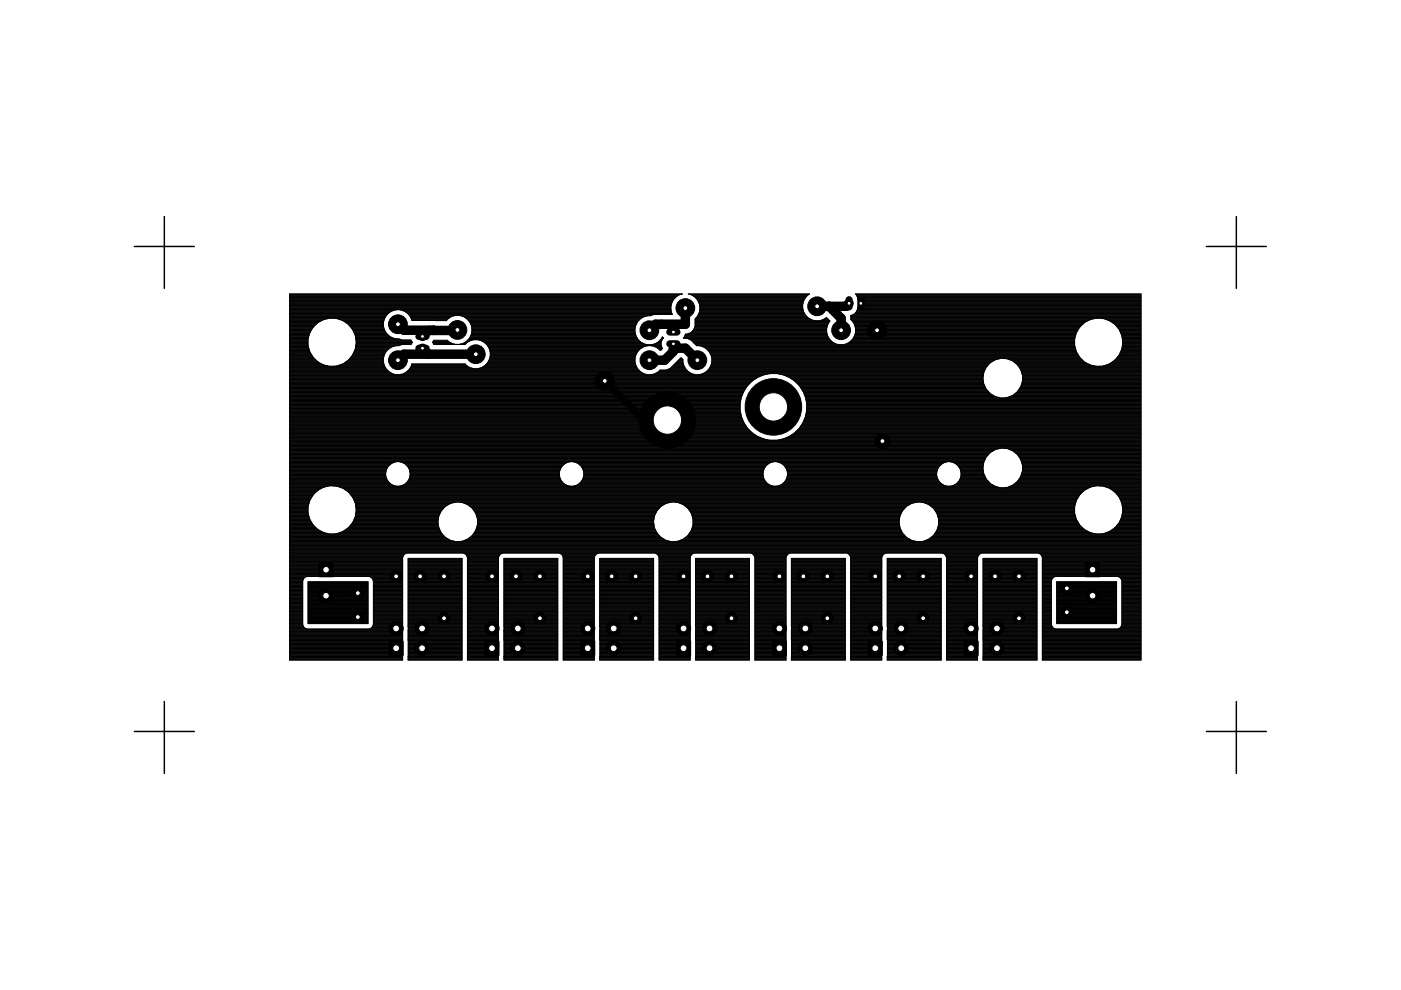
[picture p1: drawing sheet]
<svg xmlns="http://www.w3.org/2000/svg" width="297mm" height="210mm" viewBox="0 0 297 210" stroke-linecap="round" stroke-linejoin="round" font-family="sans-serif">
<g fill="none" stroke="#000" stroke-width=".21">
<path d="M61.4 71.8h3.9M61.4 70.8h4.2M61.4 68h6.7M61.4 73.1h3.9M61.4 67h20.5M61.4 74.3h4.2M61.4 75.9h5.1M61.4 72h3.9M61.4 72.1h3.9M61.4 66.8h20.5M61.4 77.2h6.9M61.4 78.2h20.5"/>
<path d="M61.4 80h99.3M61.4 79.9h99.6M61.4 79.7h99.9M61.4 79.6h100.2M61.4 79.5h100.5M61.4 79.4h22.3M61.4 79.2h21.8M61.4 79.1h21.6M61.4 79h21.4M61.4 78.9h21.2M61.4 78.8h21M61.4 78.7h20.9"/>
<path d="M61.4 78.5h20.8M61.4 78.4h20.6M61.4 78.3h20.5M61.4 78h20.4M61.4 77.9h20.3M61.4 77.8h20.2M61.4 77.7h8.6M61.4 77.6h8M61.4 77.4h7.5M61.4 77.3h7.1M61.4 77.1h6.7M61.4 77h6.4"/>
<path d="M61.4 76.8h6.2M61.4 76.7h6M61.4 76.6h5.9M61.4 76.5h5.7M61.4 76.3h5.6M61.4 76.2h5.5M61.4 76.1h5.3M61.4 76h5.2M61.4 75.8h5M61.4 75.6h4.9M61.4 75.5h4.8M61.4 75.4h4.8"/>
<path d="M61.4 75.3h4.7M61.4 75.1h4.6M61.4 75h4.5M61.4 74.9h4.5M61.4 74.8h4.4M61.4 74.7h4.3M61.4 74.5h4.3M61.4 74.4h4.2M61.4 74.2h4.2M61.4 74.1h4.1M61.4 73.9h4.1M61.4 73.8h4.1"/>
<path d="M61.4 73.7h4M61.4 73.6h4M61.4 73.5h4M61.4 73.3h3.9M61.4 73.2h3.9M61.4 73h3.9M61.4 72.9h3.9M61.4 72.7h3.9M61.4 72.6h3.9M61.4 72.5h3.9M61.4 72.4h3.9M61.4 72.3h3.9"/>
<path d="M61.4 71.9h3.9M61.4 71.6h4M61.4 71.5h4M61.4 71.4h4M61.4 71.3h4.1M61.4 71.2h4.1M61.4 71.1h4.1M61.4 70.9h4.2M61.4 70.7h4.2M61.4 70.6h4.3M61.4 70.4h4.3M61.4 70.3h4.4"/>
<path d="M61.4 70.2h4.5M61.4 70.1h4.6M61.4 70h4.6M61.4 69.8h4.7M61.4 69.7h4.8M61.4 69.6h4.8M61.4 69.5h4.9M61.4 69.4h5M61.4 69.2h5.1M61.4 69.1h5.2M61.4 69h5.4M61.4 68.9h5.5"/>
<path d="M61.4 68.8h5.6M61.4 68.6h5.7M61.4 68.5h5.9M61.4 68.4h6M61.4 68.3h6.2M61.4 68.2h6.4M61.4 67.9h6.9M61.4 67.8h7.1M61.4 67.7h7.5M61.4 67.6h8.1M61.4 67.4h20.2M61.4 67.3h20.2"/>
<path d="M61.4 67.2h20.3M61.4 67.1h20.4M61.4 66.7h20.7M61.4 66.6h20.8M61.4 66.5h20.9M61.4 66.4h21M61.4 66.2h21.2M61.4 66.1h21.4M61.4 66h21.6M61.4 65.9h21.9M61.4 65.7h22.3M61.4 65.6h80.8"/>
<path d="M61.4 65.5h80.8M61.4 65.4h80.8M61.4 65.3h80.8M61.4 65.2h80.8M61.4 65h80.8M61.4 64.9h80.8M61.4 64.8h80.9M61.4 64.7h80.9M61.4 64.5h80.9M61.4 64.4h81M61.4 64.3h81M61.4 64.2h81"/>
<path d="M61.4 64.1h81.1M61.4 63.9h81.2M61.4 63.8h81.2M61.4 63.7h81.3M61.4 63.6h81.4M61.4 63.5h81.5M61.4 63.3h81.6M61.4 63.2h81.7M61.4 63.1h81.8M61.4 63h81.9M61.4 62.8h82M61.4 62.7h82.3"/>
<path d="M61.4 62.6h82.5M61.4 62.5h82.7M61.4 62.4h83.1M65.7 70.5l-.4 1.4v1.4l.4 1.3M65.7 70.5h.1M65.7 74.6h.1M65.7 74.6l.7 1.2M66.4 69.3h.1M66.4 69.3l-.7 1.2M66.4 75.8h.1M66.4 75.8l1 1M67.4 68.4h.1"/>
<path d="M67.4 68.4l-1 .9M67.4 76.8h.1M67.4 76.8l1.3 .6M68.7 67.7v.1M68.7 67.7l-1.3 .7M68.7 77.4h.1M68.7 77.4l1.3 .3M70 67.4l1.4 .1M70 67.4l.1 .1M70 67.4l-1.3 .3M70 77.7h.1M70.1 77.7h11.5"/>
<path d="M71.4 67.5l1.4 .5M71.4 67.5l.1 .1M71.4 77.6l-1.4 .1M71.4 77.6h.1M71.5 67.6h10M71.5 77.6h10M71.8 67.7h9.7M71.9 77.4h9.6M72.2 67.8h9.2M72.2 77.3h9.2M72.5 67.9h8.9M72.6 77.2h8.8"/>
<path d="M72.8 68l1.1 .8M72.8 68h.1M72.8 77.1l-1.4 .5M72.8 77.1v.1M72.8 68h8.6M72.8 77.1h8.6M73 68.2h8.3M73 77h8.3M73.2 68.3h8.1M73.2 76.8h8.1M73.3 68.4h8M73.3 76.7h8"/>
<path d="M73.5 68.5h7.8M73.5 76.6h7.8M73.7 68.6h7.6M73.7 76.5h7.6M73.8 68.8h7.5M73.9 76.3h7.4M73.9 68.8l.9 1.1M73.9 68.8l7.4 .1M73.9 76.3l-1.1 .8M73.9 76.3h.1M74 76.2h7.3M74.1 76.1h7.2"/>
<path d="M74.1 69h7.2M74.2 76h7.1M74.2 69.1h7.1M74.3 69.2h7M74.3 75.9h7M74.4 75.8h6.9M74.4 69.4h6.9M74.5 75.6h6.9M74.5 69.5h6.9M74.5 69.6h6.9M74.6 75.5h6.8M74.7 75.4h6.7"/>
<path d="M74.7 69.7h6.7M74.7 69.8h6.8M74.8 75.3h6.7M74.8 69.9l.6 1.3M74.8 69.9h.1M74.8 75.2l-.9 1.1M74.8 75.2h.1M74.8 75.1h6.7M74.8 70h6.7M74.9 70.1h6.7M74.9 75h6.7M74.9 74.9h6.8"/>
<path d="M74.9 70.2h6.8M75 74.8h6.7M75 70.3h6.7M75 74.7h6.8M75 70.4h6.8M75.1 74.5h6.8M75.1 70.6h6.8M75.1 74.4h6.9M75.1 70.7h6.9M75.2 70.8h6.9M75.2 74.3h6.9M75.2 74.2h7"/>
<path d="M75.2 70.9h7M75.3 74.1h7M75.3 71.1h7M75.4 74h.1M75.4 71.2l.1 1.4-.1 1.4M75.4 71.2h.1M75.4 74l-.6 1.2M75.4 73.9h7M75.4 71.3h7.2M75.4 71.2h7M75.4 73.8h7.2M75.4 73.7h7.4"/>
<path d="M75.4 71.4h7.4M75.4 73.6h7.6M75.4 71.5h7.6M75.4 73.5h8M75.4 71.6h7.9M75.4 71.8h8.4M75.4 73.3h8.4M75.4 73.2h9.4M75.4 71.9h9.3M75.5 73.1h9.5M75.5 72h9.5M75.5 72.1h11.6"/>
<path d="M75.5 73h11.7M75.5 72.9h11.7M75.5 72.4h11.7M75.5 72.3h11.7M75.5 72.7h11.8M75.5 72.6h11.9M75.5 72.5h11.9M81.3 76.8l.2 .8M81.5 77.6a3.1 3.1 0 0 0 2.9 1.9 3.1 3.1 0 0 0 2.8-1.9M85 65.7h57.2M85 79.4h52M85.4 65.9h56.9"/>
<path d="M85.5 79.2h51.1M85.7 66h56.6M85.7 79.1h50.6M85.9 66.1h56.4M86 79h50.1M86.1 66.2h56.3M86.1 78.9h49.8M86.3 66.4h56.1M86.3 78.8h49.4M86.4 66.5h56M86.4 78.7h49.2M86.6 78.5h48.9"/>
<path d="M86.6 66.6h55.9M86.7 78.4h48.7M86.7 66.7h51.8M86.8 66.8h51.4M86.8 78.3h48.5M86.9 67h9.4M86.9 78.2h13.5M87 78h13M87 67.1h8.8M87 77.9h12.6M87 67.2h8.6M87.1 67.3h8.3"/>
<path d="M87.1 77.8h12.3M87.1 67.4h8.1M87.2 77.7h12M87.2 67.6a3.1 3.1 0 0 0-5.5-.5 3.1 3.1 0 0 0 2.9 4.7l.6 .3h1.9l.1 .3M87.2 77.6h11.8M87.2 67.6h7.8M87.2 72.4l.3 .2-.3 .4h-2l-.6 .3a3.1 3.1 0 0 0-3.3 3.5M87.3 77.4h11.6M87.3 67.7h7.6M87.3 77.3h11.4M87.3 67.8h7.5M87.3 67.9h7.4"/>
<path d="M91.7 72.6h3.8M91.8 72.5h3.4M91.8 72.7h3.9M91.9 72.4l.1-.3h2.8l1 .7 .8 .2M91.9 72.4h3.2M91.9 72.9h4.1M91.9 72.3h3.1M92 73h4.4M96.6 66.9l-.8 .2-1.2 .9-7.3-.1-.1-.3M97.4 66.9a3.3 3.3 0 0 1 2.5 1.9M97.6 73h1M98 72.9h.8"/>
<path d="M98.1 67.1h38.7M98.3 72.7h.6M98.4 67.2h38.1M98.5 72.6h.5M98.6 67.3h37.6M98.6 77.2l.4 .4M98.6 77.2h-11.3l-.1 .4M98.7 72.5h.5M98.8 67.4h37.2M98.9 72.4h.5M98.9 67.6h36.9M99 77.6l.7 .4 .8 .2h34.7"/>
<path d="M99 72.3h.7M99.1 67.7h36.6M99.1 72.1h1M99.2 67.8h36.4M99.3 72h36M99.3 67.9h36.2M99.4 71.9h35.8M99.4 68h35.9M99.5 71.8h35.6M99.5 68.2h35.7M99.5 71.6h35.6M99.6 68.3h35.5"/>
<path d="M99.6 71.5h35.4M99.7 68.4h35.4M99.7 71.4h35.2M99.7 68.5h35.3M99.8 71.3h35.1M99.8 68.6h35.1M99.8 71.2h35M99.8 68.8h35.1M99.9 68.8l.2 1.6M99.9 71.1h34.9M99.9 68.9h34.9M99.9 70.9h34.8"/>
<path d="M99.9 69h34.9M99.9 70.8h34.8M99.9 69.1h34.8M100 70.7h34.7M100 69.2h34.7M100 70.6h34.7M100 69.4h34.7M100 70.4h34.6M100.1 70.4a3.1 3.1 0 0 1-2.7 2.6M100.1 70.3h34.5M100.1 70.2h34.5M100.1 70.1h34.5"/>
<path d="M100.1 70h34.5M100.1 69.8h34.5M100.1 69.7h34.5M100.1 69.6h34.5M100.1 69.5h34.6M100.5 72l-.8 .2-1.1 .8h-6.6l-.3-.4 .2-.2M101.3 72l.8 .2M101.7 72.1h33.8M101.8 78h33.3M102.1 72.2l1.2 1M102.1 72.3h33.5M102.1 77.9h32.9"/>
<path d="M102.3 72.4h33.4M102.3 77.8h32.7M102.5 72.5h33.3M102.6 77.7h32.3M102.7 72.6h33.3M102.8 77.6l-.7 .4-.8 .2M102.8 77.6h32M102.8 72.7h33.4M102.9 77.4h31.9M103 72.9h33.5M103 77.3h31.8M103.1 73h33.7"/>
<path d="M103.1 77.2h31.6M103.2 73.1h37M103.3 77.1h31.4M103.3 73.2l.6 1.5M103.3 77l-.5 .6M103.3 73.2h36.9M103.4 77h31.3M103.4 73.3h33.7M103.4 76.8h31.2M103.5 76.7h31.1M103.5 73.5h33.2M103.5 73.6h32.9"/>
<path d="M103.6 76.6h31M103.6 73.7h32.6M103.6 76.5h31M103.7 76.3h30.9M103.7 73.8h32.3M103.7 73.9h32.1M103.8 76.2h30.8M103.8 76.1h30.8M103.8 74.1h31.9M103.8 74.2h31.7M103.8 76h30.8M103.8 74.3h31.6"/>
<path d="M103.8 75.9h30.8M103.9 75.8h30.8M103.9 74.4h31.4M103.9 75.6h30.8M103.9 74.5h31.3M103.9 74.7v.8l-.6 1.5M103.9 75.5h30.8M103.9 75.4h30.9M103.9 75.3h30.9M103.9 75.1h31M103.9 75h31M103.9 74.9h31.1"/>
<path d="M103.9 74.8h31.2M103.9 74.7h31.2M134.6 69.6v.8M134.6 70.4l.6 1.5M134.6 76.8l.2 .8M134.8 75.2l-.2 .8v.8M135.2 71.9l1.3 1M136.5 67.2a3.1 3.1 0 0 0-1.9 2.4M136.5 72.9l.8 .2M137.3 67l-.8 .2M138.3 73.3h1.9M138.4 79.4h8.8"/>
<path d="M138.6 73h1.6M138.7 73.5h1.6M138.8 79.2h7.9M138.9 72.9h1.3M139 73.6h1.3M139.1 79.1h7.4M139.1 72.7h1.1M139.2 73.7h1.2M139.3 79h7M139.4 72.6h.8M139.4 73.8h1M139.5 78.9h6.6"/>
<path d="M139.6 72.5h.6M139.6 73.9h.8M139.7 78.8h6.2M139.7 72.4h.6M139.7 74.1h.6M139.8 78.7h6M139.8 72.3h.5M139.8 74.2h.4M139.9 78.5h5.8M139.9 72.1h.4M140.1 72h.3M140.2 71.9l-.6 .6-1.5 .6"/>
<path d="M140.2 71.9h.2M140.2 71.8h.3M140.3 71.6h.4M140.4 71.5h.1M140.7 71.6a1.73 1.73 0 0 0-.3 2.3l-.3 .4a3.2 3.2 0 0 0-5.3 .9M140.7 71.6l-.3-.2-.2 .5M141.4 78.4h4.1M141.7 78.3h3.7M142 78.2h3.3M142.2 78h3.1M142.2 65.7l.3 1h-3.9l-.7 .3h-40.2M142.3 77.9h2.9"/>
<path d="M142.4 77.8h2.7M142.5 77.7h2.6M142.7 77.6h2.3M142.8 77.4h2.1M142.9 63.4l-.7 1.5v.8M142.9 77.3h2M143 77.2h1.9M143.2 77.1h1.7M143.3 77h1.5M143.4 76.8h1.4M143.4 62.9l1.3-.6h-83.3v77.6h24v-21.7l.5-.8 .4-.2M143.4 62.9l-.5 .5"/>
<path d="M143.5 76.7h1.3M143.6 76.6h1.2M143.7 76.5h1.1M143.9 76.3h.9M144 76.2h.8M144.1 76.1h.6M144.2 76h.3M144.8 76.2l-.5-.3-2.2 2.2-.8 .3h-1.3a3.1 3.1 0 0 1-5.2-.8M144.8 76.2v.6M144.8 76.8l.2 .8M144.9 71.6l30.9 .2M144.9 71.6h30.8"/>
<path d="M145 77.6a3.1 3.1 0 0 0 2.9 1.9 3.1 3.1 0 0 0 2.8-1.9M145 71.5h30.6M145.1 71.4h30.5M145.2 71.3h30.3M145.2 71.2h30.3M145.3 71.1h30.1M145.3 70.9h30.1M145.7 71.8l.8 .3 1.2 1.2a3.1 3.1 0 0 1 3.2 3.5M146 71.9h29.9M146.1 70.7h29.2M146.2 62.4h25.4M146.3 72h29.7"/>
<path d="M146.4 70.6h28.9M146.5 62.5h24.9M146.6 72.1h29.5M146.6 70.4h28.7M146.7 72.3h29.5M146.7 70.3h28.6M146.7 62.6h24.5M146.8 72.4h29.5M146.8 70.2h28.5M146.9 72.5h29.6M146.9 70.1h28.4M147 62.7h24.1"/>
<path d="M147 72.6h29.7M147 70h28.3M147.1 69.8h28.2M147.2 72.7h29.7M147.2 69.7h28.1M147.2 62.8h23.8M147.2 62.9l.6 .5M147.2 69.6h28.1M147.3 69.5h28M147.3 72.9h29.8M147.3 63h23.6M147.3 69.4h28"/>
<path d="M147.4 69.2h27.9M147.4 68h28.5M147.4 69.1h28M147.4 69h28M147.4 68.9h28.1M147.4 68.8h28.1M147.4 68.6h28.2M147.4 68.5h28.2M147.4 68.4h28.3M147.4 68.3h28.4M147.4 68.2h28.5M147.4 67.9h25"/>
<path d="M147.4 67.8h24.6M147.4 67.7h24.4M147.4 73h30.1M147.4 63.1h23.4M147.4 67.6h24.2M147.5 73.1h80.3M147.6 67.4h23.8M147.6 63.2h23.1M147.6 73.2h80.2M147.7 63.3h22.9M147.7 67.3h23.6M147.8 63.4a3 3 0 0 1-.4 4.2v1.6l-.3 .7-.6 .6-.8 .3"/>
<path d="M147.8 67.2h23.4M147.8 63.5h22.8M147.8 67.1h23.2M147.8 63.6h22.7M147.9 63.7h22.5M147.9 67h23M148 66.8h22.8M148 63.8h22.4M148.1 66.7h22.6M148.1 63.9h22.2M148.1 64.1h22.2M148.1 66.6h22.5"/>
<path d="M148.2 66.5h22.4M148.2 64.2h22.1M148.2 66.4h22.3M148.2 64.3h22M148.3 66.2h22.1M148.3 64.4h21.9M148.3 66.1h22.1M148.3 64.5h21.9M148.3 66h22M148.3 64.7h21.9M148.4 65.9h21.9M148.4 64.8h21.8"/>
<path d="M148.4 65.7h21.9M148.4 64.9h21.8M148.4 65.6h21.8M148.4 65.5h21.8M148.4 65.4h21.8M148.4 65.3h21.8M148.4 65.2h21.8M148.4 65h21.8M148.4 73.3h79.5M148.5 79.4h13.9M148.9 73.5h79M149 79.2h14"/>
<path d="M149.2 73.6h78.7M149.2 79.1h59.4M149.4 73.7h78.6M149.4 79h59.2M149.6 73.8h78.4M149.6 78.9h59M149.8 73.9h78.2M149.8 78.8h58.9M149.9 74.1h78.2M149.9 78.7h58.8M150 74.2h78.1M150.1 78.5h58.7"/>
<path d="M150.1 74.3h78M150.2 78.4h58.6M150.3 74.4h77.9M150.3 78.3h58.6M150.3 74.5h77.9M150.4 78.2h58.6M150.4 78h58.6M150.4 74.7h77.8M150.5 74.8h77.8M150.5 77.9h58.6M150.6 74.9h77.8M150.6 77.8h58.5"/>
<path d="M150.6 75h77.9M150.6 77.7h58.6M150.7 75.1h77.8M150.7 77.6h58.6M150.7 77.4h58.8M150.7 75.3h77.9M150.8 75.4h77.9M150.8 77.3h58.8M150.8 77.2h58.9M150.8 75.5h78M150.8 75.6h78M150.9 77.1h58.9"/>
<path d="M150.9 77h59M150.9 75.8h78M150.9 75.9h78.1M150.9 76.8h59.2M150.9 76.8l-.2 .8M150.9 76.7h59.4M150.9 76.6h59.6M150.9 76.5h59.8M150.9 76.3h60M150.9 76.2h60.2M150.9 76.1h60.8M150.9 76h61.3"/>
<path d="M164.9 79.2h43.6M165.5 79.4h43M166.1 79.5h42.4M166.4 79.6h42.1M166.7 79.7h41.7M167 79.9h41.4M167.3 80h41.1M170.2 64.5v.9l.6 1.4M170.8 63.1l-.6 1.4M170.8 66.8l.6 .6 1.4 .6M171.4 62.5l.3-.2h-25.8l1.3 .6M171.4 62.5l-.6 .6"/>
<path d="M173.7 68l.7-.2 .8-.5 .8 .8-.5 .7M174.1 67.9h1.7M174.5 67.8h1.2M174.7 67.7h.9M174.9 67.6h.6M175.1 67.4h.2M175.3 69.6v.8M175.3 70.4l.2 .8M175.3 70.8h-29.9l-.5 .8M175.5 68.8l-.2 .8M175.5 71.2l.4 .7M175.9 71.9l.5 .6"/>
<path d="M176.4 72.5l1.5 .6M179.2 73h48.6M179.6 72.9h48.2M179.8 72.7h48M180 72.6h47.8M180.2 72.5h47.6M180.2 72.5l-1.5 .6M180.3 72.4h47.5M180.4 67h61.5M180.4 67.1v.7l.8 1 .2 .8M180.4 67.7h51M180.4 67.6h51.6"/>
<path d="M180.4 67.4h61.5M180.4 67.3h61.5M180.4 67.2h61.5M180.4 67.1h61.5M180.4 72.3h47.4M180.4 67.8h50.7M180.6 72.1h47.2M180.6 66.8h61.3M180.6 67.9h50.2M180.7 68h49.9M180.7 72h47.1M180.8 71.9l-.6 .6"/>
<path d="M180.8 71.9h47M180.8 68.2h49.6M180.9 71.8h47M180.9 68.3h49.2M180.9 66.7h61M180.9 71.6h47M180.9 68.4h49M181 71.5h46.9M181 68.5h48.8M181.1 71.4h46.9M181.1 68.6h48.6M181.1 66.6h60.8"/>
<path d="M181.1 71.3h46.9M181.1 68.8h48.5M181.2 71.2h46.8M181.2 68.9h48.2M181.2 71.1h46.9M181.2 69h48.1M181.2 66.5h60.7M181.3 70.9h46.8M181.3 69.1h47.9M181.3 70.8h46.8M181.3 69.2h47.7M181.3 70.7h46.9"/>
<path d="M181.3 69.4h47.6M181.3 66.4h60.6M181.4 70.6h46.8M181.4 69.5h47.4M181.4 70.4l-.6 1.5M181.4 69.6v.8M181.4 70.4h46.9M181.4 70.3h46.9M181.4 70.2h47M181.4 70.1h47.1M181.4 70h47.2M181.4 69.8h47.2"/>
<path d="M181.4 69.7h47.3M181.4 69.6h47.4M181.4 62.4h60.5M181.5 66.2h60.4M181.5 62.5h60.4M181.6 62.5l-.2-.2h60.5v77.6h-20.9v-21.7l-.5-.8-.4-.2M181.6 62.5l.3 .7M181.6 66.1h60.3M181.6 62.6h60.3M181.6 66h60.3M181.7 65.9h60.2M181.7 62.7h60.2"/>
<path d="M181.7 62.8h60.2M181.7 65.7h60.2M181.8 63h60.1M181.8 65.6h60.1M181.8 65.5h60.1M181.8 63.1h60.1M181.9 63.2v.1M181.9 63.3l.2 .6M181.9 65.4h60M181.9 65.3h60M181.9 63.3h60M181.9 63.2h60"/>
<path d="M181.9 63.5h60M181.9 65.2h60M181.9 63.6h60M182 65h59.9M182 64.9h59.9M182 63.7h59.9M182.1 63.8h59.8M182.1 64.8h59.8M182.1 63.9v.8l-.2 .6a1.81 1.81 0 0 1-1.6 1.6l.1 .2M182.1 64.7h59.8M182.1 64.5h59.8M182.1 64.4h59.8"/>
<path d="M182.1 64.3h59.8M182.1 64.2h59.8M182.1 64.1h59.8M182.1 63.9h59.8M209.1 77.8l-.5 1.1-.2 1.3M212.6 76h16.6M213.7 76.1h15.6M214 76.2h15.4M214.3 76.3h15.2M214.6 76.5h15.1M214.8 76.6h15M215 76.7h14.9"/>
<path d="M215.1 76.8h15M215.3 77h15M215.4 77.1h15.2M215.6 77.2h15.2M215.7 77.3l.7 1.1 .4 1.1v1.3M215.7 77.3a4.2 4.2 0 0 0-6.6 .5M215.7 77.3h15.3M215.8 77.4h15.6M215.9 77.6h16.1M216 77.7h16.5M216 77.8h25.9M216.1 77.9h25.8"/>
<path d="M216.2 78h25.7M216.3 78.2h25.6M216.4 78.3h25.5M216.4 78.4h25.5M216.5 78.5h25.4M216.5 78.7h25.4M216.5 78.8h25.4M216.6 78.9h25.3M216.6 79h25.3M216.7 79.1h25.2M216.7 79.2h25.2M216.7 79.4h25.2"/>
<path d="M216.8 79.5h25.1M216.8 80h25.1M216.8 79.9h25.1M216.8 79.7h25.1M216.8 79.6h25.1M228.2 70.5h.1M228.2 70.5a5.1 5.1 0 0 0 .7 5.3M228.9 69.3h.1M228.9 69.3l-.7 1.2M228.9 75.8h.1M228.9 75.8l1.1 1M230 68.4h.1"/>
<path d="M230 68.4l-1.1 .9M230 76.8l1.2 .6M231.2 67.7v.1M231.2 67.7l-1.2 .7M231.2 77.4h.1M231.2 77.4l1.4 .3M232.6 67.4l1.4 .1M232.6 67.4v.1M232.6 67.4l-1.4 .3M232.6 77.7h.1M232.7 77.7h9.2M234 67.5l1.3 .5"/>
<path d="M234 67.5l7.9 .1M234 77.6l-1.4 .1M234 77.6h.1M234.1 77.6h7.8M234.4 67.7h7.5M234.4 77.4h7.5M234.7 67.8h7.2M234.7 77.3h7.2M235.1 67.9h6.8M235.1 77.2h6.8M235.3 68l1.1 .8M235.3 68h.1"/>
<path d="M235.3 77.1l-1.3 .5M235.3 77.1v.1M235.3 68h6.6M235.4 77.1h6.5M235.5 68.2h6.4M235.5 77h6.4M235.7 76.8h6.2M235.7 68.3h6.2M235.9 76.7h6M235.9 68.4h6M236 76.6h5.9M236 68.5h5.9"/>
<path d="M236.2 68.6h5.7M236.2 76.5h5.7M236.4 68.8h5.5M236.4 76.3h5.5M236.4 68.8l.9 1.1M236.4 68.8h.1M236.4 76.3l-1.1 .8M236.4 76.3h.1M236.5 76.2h5.4M236.5 68.9h5.4M236.6 76.1h5.3M236.6 69h5.3"/>
<path d="M236.7 69.1h5.2M236.7 76h5.2M236.8 75.9h5.1M236.8 69.2h5.1M236.9 69.4h5M236.9 75.8h5M237 69.5h4.9M237 75.6h4.9M237.1 75.5h4.8M237.1 69.6h4.8M237.2 69.7h4.7M237.2 75.4h4.7"/>
<path d="M237.3 75.3h4.6M237.3 69.8h4.6M237.3 69.9l.6 1.3M237.3 69.9h.1M237.3 75.2l-.9 1.1M237.3 75.2h.1M237.3 70h4.6M237.4 75.1h4.5M237.4 75h4.5M237.4 70.1h4.5M237.4 70.2h4.5M237.5 74.9h4.4"/>
<path d="M237.5 74.8h4.4M237.5 70.3h4.4M237.6 74.7h4.3M237.6 70.4h4.3M237.6 74.5h4.3M237.6 70.6h4.3M237.7 74.4h4.2M237.7 70.7h4.2M237.7 70.8h4.2M237.7 74.3h4.2M237.8 74.2h4.1M237.8 70.9h4.1"/>
<path d="M237.8 74.1h4.1M237.8 71.1h4.1M237.9 74h.1M237.9 71.2l.2 1.4-.2 1.4M237.9 71.2h.1M237.9 74l-.6 1.2M237.9 73.9h4M237.9 71.2h4M237.9 73.8h4M237.9 71.3h4M237.9 73.7h4M237.9 71.4h4"/>
<path d="M237.9 73.6h4M237.9 73.5h4M237.9 71.6h4M237.9 71.5h4M238 71.8h3.9M238 73.3h3.9M238 73.2h3.9M238 71.9h3.9M238 73.1h3.9M238 72h3.9M238 72.1h3.9M238 73h3.9"/>
<path d="M238 72.9h3.9M238 72.3h3.9M238 72.7h3.9M238 72.4h3.9M238.1 72.6h3.8M238.1 72.5h3.8M61.4 93.4h180.5M61.4 100h20.4M61.4 99.9h20.5M61.4 99.8h20.5M61.4 99.6h20.5M61.4 99.5h20.5"/>
<path d="M61.4 99.4h20.6M61.4 99.3h20.7M61.4 99.1h20.7M61.4 99h20.8M61.4 98.9h20.9M61.4 98.8h21M61.4 98.7h21.1M61.4 98.6h21.3M61.4 98.4h21.4M61.4 98.3h21.6M61.4 98.2h21.8M61.4 98.1h22"/>
<path d="M61.4 97.9h22.5M61.4 97.8h147.3M61.4 97.7h147.3M61.4 97.6h147.4M61.4 97.5h147.4M61.4 97.3h147.5M61.4 97.2h147.5M61.4 97.1h147.6M61.4 97h147.7M61.4 96.9h147.7M61.4 96.7h147.8M61.4 96.6h147.9"/>
<path d="M61.4 96.5h148M61.4 96.4h148.2M61.4 96.3h148.3M61.4 96.1h148.4M61.4 96h148.5M61.4 95.9h148.6M61.4 95.8h148.8M61.4 95.7h149.1M61.4 95.5h149.3M61.4 95.4h149.5M61.4 95.3h149.7M61.4 95.2h150.2"/>
<path d="M61.4 95.1h150.8M61.4 94.9h180.5M61.4 94.8h180.5M61.4 94.7h180.5M61.4 94.6h180.5M61.4 94.4h180.5M61.4 94.3h180.5M61.4 94.2h180.5M61.4 94.1h180.5M61.4 94h180.5M61.4 93.9h180.5M61.4 93.7h180.5"/>
<path d="M61.4 93.6h180.5M61.4 93.5h180.5M61.4 93.2h101.4M61.4 93.1h100.7M61.4 93h100.3M61.4 92.9h100M61.4 92.8h99.7M61.4 92.6h99.4M61.4 92.5h99.2M61.4 92.4h99M61.4 92.3h98.8M61.4 92.2h98.6"/>
<path d="M61.4 92h98.5M61.4 91.9h98.3M61.4 91.8h98.1M61.4 91.7h98M61.4 91.5h97.9M61.4 91.4h97.7M61.4 91.3h97.6M61.4 91.2h97.5M61.4 91.1h97.4M61.4 91h97.2M61.4 90.8h97.1M61.4 90.7h97"/>
<path d="M61.4 90.6h96.9M61.4 90.5h96.9M61.4 90.3h96.8M61.4 90.2h96.7M61.4 90.1h96.6M61.4 90h96.5M61.4 89.9h96.5M61.4 89.7h96.4M61.4 89.6h96.3M61.4 89.5h96.2M61.4 89.4h96.2M61.4 89.3h96.2"/>
<path d="M61.4 89.1h96.1M61.4 89h96.1M61.4 88.9h96M61.4 88.8h96M61.4 88.7h95.9M61.4 88.5h95.9M61.4 88.4h95.8M61.4 88.3h95.8M61.4 88.2h95.7M61.4 88.1h95.7M61.4 87.9h95.7M61.4 87.8h95.7"/>
<path d="M61.4 87.7h95.7M61.4 87.6h95.6M61.4 87.5h95.6M61.4 87.3h95.6M61.4 87.2h95.6M61.4 87.1h95.5M61.4 87h95.5M61.4 86.8h95.5M61.4 86.7h95.5M61.4 86.6h95.5M61.4 86.5h95.5M61.4 86.4h95.5"/>
<path d="M61.4 86.3h95.5M61.4 86.1h95.5M61.4 86h95.5M61.4 85.9h95.5M61.4 85.8h95.5M61.4 85.6h95.5M61.4 85.5h95.5M61.4 85.4h95.5M61.4 85.3h95.6M61.4 85.2h95.6M61.4 85h95.6M61.4 84.9h95.6"/>
<path d="M61.4 84.8h95.7M61.4 84.7h95.7M61.4 84.6h95.7M61.4 84.4h95.7M61.4 84.3h95.8M61.4 84.2h95.8M61.4 84.1h95.8M61.4 83.9h95.9M61.4 83.8h95.9M61.4 83.7h96M61.4 83.6h96M61.4 83.5h96.1"/>
<path d="M61.4 83.4h96.1M61.4 83.2h96.2M61.4 83.1h96.2M61.4 83h96.3M61.4 82.9h96.4M61.4 82.7h96.4M61.4 82.6h96.5M61.4 82.5h96.6M61.4 82.4h96.7M61.4 82.3h96.8M61.4 82.1h96.8M61.4 82h96.9"/>
<path d="M61.4 81.9h97M61.4 81.8h97.1M61.4 81.7h97.2M61.4 81.5h97.3M61.4 81.4h97.4M61.4 81.3h97.5M61.4 81.2h97.7M61.4 81.1h97.8M61.4 80.9h97.9M61.4 80.8h98M61.4 80.7h98.2M61.4 80.6h98.4"/>
<path d="M61.4 80.5h98.6M61.4 80.3h98.7M61.4 80.2h98.9M61.4 80.1h99.1M82 99.5l-.2 1.3M82.3 98.9l-.3 .6M84.9 97.9h35.8M85.3 98.1h34.9M85.6 98.2h34.4M85.8 98.3h34M86 98.4a2.58 2.58 0 0 0-3.7 .5M86 98.4l.4 .5"/>
<path d="M86 98.4h33.6M86.1 98.6h33.4M86.2 98.7h33.2M86.3 98.8h32.9M86.4 98.9l.4 .6M86.4 98.9h32.7M86.5 99h32.5M86.6 99.1h32.4M86.7 99.3h32.2M86.7 99.4h32.1M86.8 99.5l.2 1.3M86.8 99.5h32"/>
<path d="M86.8 99.6h31.9M86.8 99.8h31.9M86.9 99.9h31.8M86.9 100h31.7M118.8 99.5l-.2 1.3M119.1 98.9l-.3 .6M119.6 98.4a2.59 2.59 0 0 1 3.2 0M119.6 98.4l-.5 .5M121.7 97.9h42.2M122.1 98.1h41.3M122.4 98.2h40.8M122.6 98.3h40.4"/>
<path d="M122.8 98.4l.8 1.1M122.8 98.4h40M122.9 98.6h39.7M123 98.7h39.5M123.1 98.8h39.3M123.3 98.9h39M123.3 99h38.9M123.4 99.1h38.7M123.5 99.3h38.6M123.5 99.4h38.5M123.6 99.5l.2 1.3M123.6 99.5h38.3"/>
<path d="M123.6 99.6h38.3M123.7 99.8h38.2M123.7 99.9h38.1M123.7 100h38.1M156.9 87l.3 1.3M157.2 84.2l-.3 1.4v1.4M157.2 88.3l.5 1.3M157.7 89.6l.8 1.2 1 1M158.5 81.8a7.1 7.1 0 0 1 11 0M158.5 81.8l-.8 1.1-.5 1.3M159.5 91.8l1.1 .7 1.3 .6 1.4 .2M161.9 99.5l-.1 1.3"/>
<path d="M162.3 98.9l-.4 .6M162.8 98.4a2.56 2.56 0 0 1 3.1 0M162.8 98.4l-.5 .5M164.9 97.9h35.8M165.2 93.2h76.7M165.3 98.1h34.9M165.5 98.2h34.5M165.8 98.3h34M165.8 93.1h76.1M165.9 98.4l.5 .5M166 98.4h33.6M166.1 98.6h33.4"/>
<path d="M166.2 98.7h33.1M166.2 93h75.7M166.3 98.8h32.9M166.4 98.9l.4 .6M166.4 98.9h32.7M166.5 99h32.5M166.5 92.9h75.4M166.6 99.1h32.4M166.6 99.3h32.3M166.7 99.4h32.1M166.8 99.5l.2 1.3M166.8 99.5h32"/>
<path d="M166.8 99.6h31.9M166.8 92.8h75.1M166.8 99.8h31.9M166.9 99.9h31.8M166.9 100h31.7M167.1 92.6h74.8M167.4 92.5h74.5M167.5 80.1h40.9M167.6 92.4h74.3M167.6 80.2h40.8M167.7 92.3h74.2M167.8 80.3h40.6"/>
<path d="M167.9 92.2h74M168 80.5h40.4M168.1 92h73.8M168.2 80.6h40.2M168.3 91.9h73.6M168.4 80.7h40.1M168.4 91.8h73.5M168.5 80.8h40M168.6 91.7h73.3M168.7 80.9h39.8M168.7 91.5h73.2M168.8 81.1h39.7"/>
<path d="M168.8 91.4h73.1M168.9 81.2h39.6M169 91.3h72.9M169 81.3h39.6M169.1 91.2h72.8M169.1 81.4h39.5M169.2 91.1h72.7M169.2 81.5h39.4M169.3 91h72.6M169.4 81.7h39.3M169.4 90.8h72.5M169.5 81.8l.7 1.1 .6 1.3"/>
<path d="M169.5 81.8h39.2M169.5 90.7h72.4M169.6 81.9h39.2M169.6 90.6h72.3M169.7 82h39.2M169.7 90.5h72.2M169.7 82.1h39.2M169.8 90.3h72.1M169.8 82.3h39.2M169.8 90.2h72.1M169.9 82.4h39.1M169.9 90.1h72"/>
<path d="M170 82.5h39.1M170 90h71.9M170.1 82.6h39.1M170.1 89.9h71.8M170.1 82.7h39.2M170.2 89.7h71.7M170.2 82.9h39.2M170.2 89.6a7 7 0 0 1-5.5 3.7M170.2 89.6h71.7M170.3 83h39.2M170.3 89.5h71.6M170.3 83.1h39.3"/>
<path d="M170.3 89.4h71.6M170.4 83.2h39.3M170.4 89.3h71.5M170.4 83.4h39.5M170.5 89.1h71.4M170.5 83.5h39.5M170.5 89h71.4M170.5 83.6h39.7M170.5 88.9h71.4M170.6 83.7h39.8M170.6 88.8h71.3M170.6 83.8h40"/>
<path d="M170.6 88.7h71.3M170.7 83.9h40.1M170.7 88.5h71.2M170.7 84.1h40.3M170.8 88.4h71.1M170.8 84.2l.2 1.4v1.4M170.8 88.3l-.6 1.3M170.8 84.2h40.7M170.8 88.3h71.1M170.8 84.3h41.2M170.8 88.2h71.1M170.8 88.1h71.1"/>
<path d="M170.8 84.4h71.1M170.9 87.9h71M170.9 84.6h71M170.9 87.8h71M170.9 84.7h71M170.9 84.8h71M170.9 87.7h71M170.9 84.9h71M170.9 87.6h71M170.9 85h71M171 87.5h70.9M171 85.2h70.9"/>
<path d="M171 87.3h70.9M171 87.2h70.9M171 85.3h70.9M171 87.1h70.9M171 85.4h70.9M171 87l-.2 1.3M171 87h70.9M171 86.8h70.9M171 86.7h70.9M171 86.6h70.9M171 86.5h70.9M171 86.4h70.9"/>
<path d="M171 86.3h70.9M171 86.1h70.9M171 86h70.9M171 85.9h70.9M171 85.8h70.9M171 85.6h70.9M171 85.5h70.9M198.8 99.5l-.2 1.3M199.1 98.9l-.3 .6M201.7 97.9h6.9M202.1 98.1h6.5M202.4 98.2h6.2"/>
<path d="M202.6 98.3h5.9M202.8 98.4l.5 .5M202.8 98.4a2.58 2.58 0 0 0-3.7 .5M202.8 98.4h5.7M202.9 98.6h5.6M203 98.7h5.5M203.1 98.8h5.3M203.3 98.9l.3 .6M203.3 98.9h5.1M203.3 99h5.1M203.4 99.1h5M203.5 99.3h4.9"/>
<path d="M203.5 99.4h4.9M203.6 99.5l.2 1.3M203.6 99.5h4.8M203.6 99.6h4.8M203.7 99.8h4.8M203.7 99.9h4.8M203.7 100h4.8M208.4 80.2l.2 1.2M208.6 81.4l.5 1.1M209.1 82.5l.9 1M209.1 96.8l-.5 1.2-.2 1.2 .2 1.3M210 83.5a4.2 4.2 0 0 0 4.7 .3"/>
<path d="M212.7 95.1h29.2M213.3 84.3h28.6M213.7 95.2h28.2M213.8 84.2h28.1M214 95.3h27.9M214.1 84.1h27.8M214.3 95.4h27.6M214.4 83.9h27.5M214.6 95.5h27.3M214.7 83.8h27.2M214.8 95.7h27.1M214.9 83.7h27"/>
<path d="M215 95.8h26.9M215 83.6h26.9M215.1 95.9h26.8M215.2 83.5h26.7M215.3 96h26.6M215.3 83.4h26.6M215.4 96.1h26.5M215.5 83.2h26.4M215.6 96.3h26.3M215.6 83.1h26.3M215.7 96.4l.7 1 .4 1.2v1.2M215.7 96.4a4.2 4.2 0 0 0-6.6 .4"/>
<path d="M215.7 96.4h26.2M215.8 83h26.1M215.8 96.5h26.1M215.8 82.9h26.1M215.9 96.6h26M215.9 82.7h26M216 96.7h25.9M216 82.6h25.9M216 96.9h25.9M216.1 82.5h25.8M216.1 97h25.8M216.2 82.4h25.7"/>
<path d="M216.2 97.1h25.7M216.2 82.3h25.7M216.3 97.2h25.6M216.3 82.1h25.6M216.4 97.3h25.5M216.4 82l-.7 1.1-1 .7M216.4 82h25.5M216.4 97.5h25.5M216.5 81.9h25.4M216.5 97.6h25.4M216.5 81.8h25.4M216.5 97.7h25.4"/>
<path d="M216.5 81.7h25.4M216.6 97.8h25.3M216.6 81.5h25.3M216.6 97.9h25.3M216.6 81.4h25.3M216.6 98.1h25.3M216.6 81.3h25.3M216.7 98.2h25.2M216.7 81.2h25.2M216.7 98.3h25.2M216.7 81.1h25.2M216.7 98.4h25.2"/>
<path d="M216.7 100h25.2M216.7 80.9h25.2M216.8 99.9h25.1M216.8 98.6h25.1M216.8 80.8l-.4 1.2M216.8 99.8a4.2 4.2 0 0 1-3.9 3.6 4.2 4.2 0 0 1-4.3-2.9M216.8 99.8h25.1M216.8 99.6h25.1M216.8 99.5h25.1M216.8 99.4h25.1M216.8 99.3h25.1M216.8 99.1h25.1"/>
<path d="M216.8 99h25.1M216.8 98.9h25.1M216.8 98.8h25.1M216.8 98.7h25.1M216.8 80.8h25.1M216.8 80.7h25.1M216.8 80.6h25.1M216.8 80.5h25.1M216.8 80.3h25.1M216.8 80.2h25.1M216.8 80.1h25.1M61.4 119.9h24"/>
<path d="M61.4 119.8h24M61.4 119.7h24M61.4 119.5h24M61.4 119.4h24M61.4 119.3h24M61.4 119.2h24M61.4 119h24M61.4 118.9h24M61.4 118.8h24M61.4 118.7h24M61.4 118.6h24M61.4 118.4h24"/>
<path d="M61.4 117.2h180.5M61.4 118.3h24M61.4 118.2h24M61.4 118.1h24M61.4 118h24M61.4 117.8h24.1M61.4 117.7h24.2M61.4 117.6h24.3M61.4 117.5h24.4M61.4 117.4h24.6M61.4 117.1h180.5M61.4 117h180.5"/>
<path d="M61.4 116.9h180.5M61.4 116.8h180.5M61.4 116.6h180.5M61.4 116.5h180.5M61.4 116.4h180.5M61.4 116.3h180.5M61.4 116.2h180.5M61.4 116h180.5M61.4 115.9h180.5M61.4 115.8h180.5M61.4 115.7h180.5M61.4 115.5h180.5"/>
<path d="M61.4 115.4h180.5M61.4 115.3h180.5M61.4 115.2h180.5M61.4 115.1h180.5M61.4 115h180.5M61.4 114.8h35.2M61.4 114.7h34.7M61.4 114.6h34.2M61.4 114.5h33.9M61.4 114.3h33.7M61.4 114.2h33.5M61.4 114.1h33.3"/>
<path d="M61.4 114h33.1M61.4 113.9h33M61.4 113.7h32.8M61.4 113.6h32.7M61.4 113.5h32.6M61.4 113.4h32.5M61.4 113.3h32.4M61.4 113.1h8.2M61.4 113h7.6M61.4 112.9h7.2M61.4 112.8h6.9M61.4 112.6h6.7"/>
<path d="M61.4 112.5h6.5M61.4 112.4h6.2M61.4 112.3h6M61.4 112.2h5.9M61.4 112.1h5.8M61.4 111.9h5.6M61.4 111.8h5.5M61.4 111.7h5.4M61.4 111.6h5.3M61.4 111.4h5.1M61.4 111.3h5M61.4 111.2h4.9"/>
<path d="M61.4 111.1h4.9M61.4 111h4.8M61.4 110.8h4.7M61.4 110.7h4.6M61.4 110.6h4.6M61.4 110.5h4.5M61.4 110.4h4.4M61.4 110.2h4.3M61.4 110.1h4.3M61.4 110h4.2M61.4 109.9h4.2M61.4 109.8h4.2"/>
<path d="M61.4 109.6h4.1M61.4 109.5h4.1M61.4 109.4h4.1M61.4 109.3h4M61.4 109.2h4M61.4 109h4M61.4 108.9h3.9M61.4 108.8h3.9M61.4 108.7h3.9M61.4 108.6h3.9M61.4 108.4h3.9M61.4 108.3h3.9"/>
<path d="M61.4 108.2h3.9M61.4 108.1h3.9M61.4 107.9h3.9M61.4 107.8h3.9M61.4 107.7h3.9M61.4 107.6h3.9M61.4 107.5h3.9M61.4 107.4h3.9M61.4 107.2h4M61.4 107.1h4M61.4 107h4M61.4 106.9h4.1"/>
<path d="M61.4 106.7h4.1M61.4 106.6h4.1M61.4 106.5h4.2M61.4 106.4h4.2M61.4 106.3h4.2M61.4 106.2h4.3M61.4 106h4.3M61.4 105.9h4.4M61.4 105.8h4.4M61.4 105.7h4.5M61.4 105.5h4.6M61.4 105.4h4.7"/>
<path d="M61.4 105.3h4.7M61.4 105.2h4.8M61.4 105.1h4.9M61.4 104.9h5M61.4 104.8h5.1M61.4 104.7h5.2M61.4 104.6h5.3M61.4 104.5h5.4M61.4 104.3h5.6M61.4 104.2h5.7M61.4 104.1h5.8M61.4 104h6"/>
<path d="M61.4 103.8h6.1M61.4 103.7h6.4M61.4 103.6h6.6M61.4 103.5h6.8M61.4 103.4h7.1M61.4 103.3h7.4M61.4 103.1h7.9M61.4 103h8.5M61.4 102.9h21.9M61.4 102.8h21.7M61.4 102.7h21.5M61.4 102.5h21.3"/>
<path d="M61.4 102.4h21.2M61.4 102.3h21.1M61.4 102.2h21M61.4 102h20.9M61.4 101.9h20.8M61.4 101.8h20.7M61.4 101.7h20.7M61.4 101.6h20.6M61.4 101.5h20.5M61.4 101.3h20.5M61.4 101.2h20.5M61.4 101.1h20.4"/>
<path d="M61.4 101h20.4M61.4 100.8h20.4M61.4 100.7h20.4M61.4 100.6h20.4M61.4 100.5h20.4M61.4 100.4h20.4M61.4 100.2h20.4M61.4 100.1h20.4M65.3 107.4v1.4M65.3 108.8l.4 1.4M65.7 106.1h.1M65.7 106.1l-.4 1.3"/>
<path d="M65.7 110.2h.1M65.7 110.2l.7 1.2M66.4 104.9h.1M66.4 104.9l-.7 1.2M66.4 111.4h.1M66.4 111.4l1 .9M67.4 103.9h.1M67.4 103.9l-1 1M67.4 112.3h.1M67.4 112.3l1.3 .6M68.7 103.3h.1M68.7 103.3l-1.3 .6"/>
<path d="M68.7 112.9v.1M68.7 112.9l1.3 .3M70 103l1.4 .1M70 103h.1M70 103l-1.3 .3M70 113.2l.1 .1M70.4 103h13.3M71.4 103.1l1.4 .4M71.4 103.1h.1M71.4 113.1l-1.4 .1M71.4 113.1l.1 .1M71.5 113.1h22.2"/>
<path d="M71.6 103.1h139.4M71.8 113h21.8M71.9 103.3h139.6M72.1 112.9h21.4M72.3 103.4h139.7M72.5 112.8h21M72.6 103.5h158.2M72.8 103.5l1.1 .9M72.8 103.5v.1M72.8 112.7l-1.4 .4M72.8 112.7h.1M72.8 112.6h20.6"/>
<path d="M72.9 103.6h157.6M73 112.5h20.3M73 103.7h157.3M73.1 112.4h20.2M73.2 103.8h156.9M73.3 112.3h19.9M73.4 104h156.5M73.5 112.2h19.7M73.5 104.1h156.3M73.6 112.1h19.5M73.7 104.2h155.9M73.8 111.9h19.2"/>
<path d="M73.9 104.3h155.6M73.9 104.4l.9 1M73.9 104.4h.1M73.9 111.9l-1.1 .8M73.9 111.9h.1M74 111.8h19M74 104.5h155.4M74 111.7h19M74.1 104.6h155.2M74.1 111.6h18.9M74.2 104.7h154.9M74.3 111.4h18.7"/>
<path d="M74.3 104.8h154.7M74.3 111.3h18.6M74.4 104.9h154.5M74.4 111.2h18.5M74.5 105.1h154.3M74.5 111.1h18.4M74.6 105.2h154.1M74.6 111h18.3M74.7 105.3h154M74.7 110.8h18.2M74.8 105.4l.6 1.3 .1 1.4-.1 1.4M74.8 105.4v.1"/>
<path d="M74.8 110.8l-.9 1.1M74.8 110.8h.1M74.8 105.4h153.8M74.8 110.7h18.1M74.8 105.5h153.7M74.9 110.6h18M74.9 105.7h153.6M74.9 110.5h18M74.9 105.8h153.5M75 110.4h17.9M75 105.9h153.3M75 110.2h17.9"/>
<path d="M75 106h153.2M75.1 110.1h17.8M75.1 106.2h153.1M75.1 110h17.8M75.1 106.3h153.1M75.2 109.9h17.8M75.2 106.4h152.9M75.2 109.8h17.8M75.2 106.5h21.3M75.3 109.6h17.7M75.3 106.6h20.6M75.3 109.5h17.7"/>
<path d="M75.4 109.5h.1M75.4 109.5l-.6 1.3M75.4 109.4h17.6M75.4 106.7h20.1M75.4 109.3h17.7M75.4 107h19.7M75.4 106.9h19.9M75.4 109.2h17.8M75.4 107.1h19.4M75.4 109h17.8M75.4 108.9h17.9M75.4 107.2h19.2"/>
<path d="M75.4 108.8h17.9M75.4 107.4h19M75.5 108.7h17.9M75.5 107.6h18.7M75.5 107.5h18.8M75.5 108.6h17.9M75.5 107.7h18.6M75.5 108.4h18M75.5 108.3h18.1M75.5 107.8h18.5M75.5 108.2h18.1M75.5 108.1h18.3"/>
<path d="M75.5 107.9h18.4M81.8 100.8a2.62 2.62 0 0 0 2.6 2.3 2.62 2.62 0 0 0 2.6-2.3M85 103h35.6M85.4 102.9h34.8M85.6 102.8h34.4M85.8 102.7h33.9M86 102.5h33.5M86.1 102.4h33.3M86.2 102.3h33.1M86.4 102.2h32.8M86.5 102h32.6M86.5 119.9h11.5"/>
<path d="M86.5 119.8h11.5M86.5 119.7h11.5M86.5 119.5h11.5M86.5 119.4h11.5M86.5 119.3h11.5M86.5 119.2h11.5M86.5 119h11.5M86.5 118.9h11.5M86.5 118.8h11.5M86.5 118.7h11.5M86.5 118.6h11.5M86.5 118.4h11.5"/>
<path d="M86.5 101.9h32.5M86.6 101.8h32.4M86.7 101.7h32.2M86.7 101.6h32.1M86.8 101.5h32M86.8 101.3h31.9M86.9 101.2h31.8M86.9 101.1h31.8M86.9 101h31.7M87 100.8h31.6M87 100.7h31.6M87 100.6h31.6"/>
<path d="M87 100.5h31.6M87 100.4h31.6M87 100.2h31.6M87 100.1h31.6M93 109.4l-.2 1.3 .2 1.2 .6 1.1M93.6 108.3l-.6 1.1M94.4 107.4l-.8 .9M97.2 114.8h45.1M97.6 106.5h44.6M98.1 114.7h43.7M98.2 117.2l.4 .2 .5 .8v21.7h6.6v-21.7l.2-.4 .7-.6M98.2 106.6h43.4"/>
<path d="M98.4 114.6h42.9M98.5 117.4h7.8M98.6 106.7h42.6M98.7 117.5h7.4M98.8 114.5h42.2M98.8 117.6h7.2M98.8 106.9h42.2M98.9 117.7h7M99 117.8h6.8M99 118h6.8M99.1 114.3h41.7M99.1 118.1h6.6"/>
<path d="M99.1 119.9h6.6M99.1 119.8h6.6M99.1 119.7h6.6M99.1 119.5h6.6M99.1 119.4h6.6M99.1 119.3h6.6M99.1 119.2h6.6M99.1 119h6.6M99.1 118.9h6.6M99.1 118.8h6.6M99.1 118.7h6.6M99.1 118.6h6.6"/>
<path d="M99.1 118.4h6.6M99.1 118.3h6.6M99.1 118.2h6.6M99.2 107l1 .8 .7 1M99.2 107a4.2 4.2 0 0 0-4.8 .4M99.2 107h41.6M99.3 114.2h41.3M99.3 107.1h41.3M99.4 114.1h41M99.5 107.2h40.9M99.6 114h40.6M99.6 107.4h40.5"/>
<path d="M99.7 113.9h40.4M99.8 107.5h40.2M99.9 113.7h40.1M99.9 107.6h40M100 113.6h39.8M100.1 107.7h39.7M100.2 113.5h39.5M100.2 107.8h39.5M100.2 113.4h39.4M100.3 107.9h39.3M100.3 113.3h39.2M100.4 108.1h39.1"/>
<path d="M100.4 113.1h39M100.4 108.2h39M100.5 113h38.8M100.5 108.3h38.8M100.6 112.9h38.6M100.6 108.4h38.6M100.7 112.8h38.5M100.7 108.6h38.4M100.8 112.6h38.3M100.8 108.7h38.3M100.8 112.5h38.2M100.9 108.8a4.2 4.2 0 0 1-1.7 5.5 4.2 4.2 0 0 1-5.6-1.3"/>
<path d="M100.9 108.8h38.1M100.9 112.4h38.1M100.9 108.9h38.1M100.9 112.3h38M100.9 109h38M101 112.2h37.9M101 109.2h37.9M101 112.1h37.8M101 109.3h37.8M101 111.9h37.8M101 109.4h37.7M101.1 111.8h37.6"/>
<path d="M101.1 109.5h37.6M101.1 111.7h37.6M101.1 109.6h37.6M101.2 111.6h37.5M101.2 109.8h37.5M101.2 111.4h37.5M101.2 109.9h37.5M101.2 111.3h37.5M101.2 111.2h37.4M101.2 111.1h37.4M101.2 111h37.4M101.2 110.8h37.4"/>
<path d="M101.2 110.7h37.4M101.2 110.6h37.4M101.2 110.5h37.4M101.2 110.4h37.4M101.2 110.2h37.4M101.2 110.1h37.4M101.2 110h37.4M106.8 119.9h11.5M106.8 119.8h11.5M106.8 119.7h11.5M106.8 119.5h11.5M106.8 119.4h11.5"/>
<path d="M106.8 119.3h11.5M106.8 119.2h11.5M106.8 119h11.5M106.8 118.9h11.5M106.8 118.8h11.5M106.8 118.7h11.5M106.8 118.6h11.5M106.8 118.4h11.5M118.5 117.2l.4 .2 .5 .8v21.7h6.6v-21.7l.5-.8 .4-.2M118.6 100.8a2.62 2.62 0 0 0 2.6 2.3 2.62 2.62 0 0 0 2.6-2.3M118.8 117.4h7.8M119 117.5h7.4"/>
<path d="M119.1 117.6h7.2M119.2 117.7h7M119.3 117.8h6.8M119.3 118h6.8M119.4 118.1h6.6M119.4 119.9h6.6M119.4 119.8h6.6M119.4 119.7h6.6M119.4 119.5h6.6M119.4 119.4h6.6M119.4 119.3h6.6M119.4 119.2h6.6"/>
<path d="M119.4 119h6.6M119.4 118.9h6.6M119.4 118.8h6.6M119.4 118.7h6.6M119.4 118.6h6.6M119.4 118.4h6.6M119.4 118.3h6.6M119.4 118.2h6.6M121.8 103h41.9M122.2 102.9h41.1M122.4 102.8h40.7M122.6 102.7h40.3"/>
<path d="M122.8 102.5h39.9M122.9 102.4h39.7M123.1 102.3h39.4M123.2 102.2h39.2M123.3 102h39M123.4 101.9h38.8M123.4 101.8h38.7M123.5 101.7h38.6M123.6 101.6h38.4M123.6 101.5h38.3M123.7 101.3h38.2M123.7 101.2h38.2"/>
<path d="M123.7 101.1h38.1M123.7 101h38.1M123.8 100.1h38M123.8 100.8h38M123.8 100.7h38M123.8 100.6h38M123.8 100.5h38M123.8 100.4h38M123.8 100.2h38M127.1 119.9h11.5M127.1 119.8h11.5M127.1 119.7h11.5"/>
<path d="M127.1 119.5h11.5M127.1 119.4h11.5M127.1 119.3h11.5M127.1 119.2h11.5M127.1 119h11.5M127.1 118.9h11.5M127.1 118.8h11.5M127.1 118.7h11.5M127.1 118.6h11.5M127.1 118.4h11.5M138.7 109.4l-.1 1.3 .1 1.2 .6 1.1M138.8 117.2l.4 .2 .5 .8v21.7h6.6v-21.7l.5-.8 .4-.2"/>
<path d="M139.1 117.4h7.9M139.3 108.3l-.6 1.1M139.3 117.5h7.4M139.4 117.6h7.2M139.6 117.7h6.9M139.6 117.8h6.9M139.7 118h6.7M139.7 118.1h6.6M139.7 119.9h6.6M139.7 119.8h6.6M139.7 119.7h6.6M139.7 119.5h6.6"/>
<path d="M139.7 119.4h6.6M139.7 119.3h6.6M139.7 119.2h6.6M139.7 119h6.6M139.7 118.9h6.6M139.7 118.8h6.6M139.7 118.7h6.6M139.7 118.6h6.6M139.7 118.4h6.6M139.7 118.3h6.6M139.7 118.2h6.6M140.1 107.4l-.8 .9"/>
<path d="M142.9 114.8h51.5M143.3 106.5h50.9M143.8 114.7h50.1M144 106.6h49.7M144.2 114.6h49.1M144.3 106.7h49M144.5 114.5h48.6M144.6 106.9h48.4M144.8 114.3h48.1M144.9 107h47.9M144.9 107l1 .8 .7 1M144.9 107a4.2 4.2 0 0 0-4.8 .4"/>
<path d="M145 114.2h47.7M145 107.1h47.6M145.1 114.1h47.4M145.2 107.2h47.2M145.3 114h47M145.3 107.4h46.9M145.4 113.9h46.7M145.5 107.5h46.6M145.6 113.7h46.4M145.6 107.6h46.4M145.7 113.6h46.2M145.8 107.7h46.1"/>
<path d="M145.9 113.5h45.9M145.9 107.8h45.8M146 113.4h45.7M146 107.9h45.6M146 113.3h45.6M146.1 108.1h45.4M146.1 113.1h45.4M146.2 108.2h45.2M146.2 113h45.1M146.2 108.3h45.1M146.3 112.9h45M146.3 108.4h45"/>
<path d="M146.4 112.8h44.8M146.4 108.6h44.8M146.5 112.6h44.7M146.5 108.7h44.7M146.5 112.5h44.6M146.6 108.8h44.5M146.6 108.8a4.2 4.2 0 0 1-1.7 5.5 4.2 4.2 0 0 1-5.6-1.3M146.6 112.4h44.5M146.6 108.9h44.4M146.6 112.3h44.4M146.6 109h44.4M146.7 112.2h44.2"/>
<path d="M146.7 109.2h44.2M146.7 112.1h44.2M146.7 109.3h44.2M146.7 111.9h44.1M146.7 109.4h44.1M146.8 111.8h44M146.8 109.5h44M146.8 111.7h44M146.8 109.6h44M146.9 111.6h43.9M146.9 109.8h43.9M146.9 111.4h43.8"/>
<path d="M146.9 109.9h43.8M146.9 111.3h43.8M146.9 111.2h43.8M146.9 111.1h43.8M146.9 111h43.8M146.9 110.8h43.7M146.9 110.7h43.7M146.9 110.6h43.7M146.9 110.5h43.7M146.9 110.4h43.7M146.9 110.2h43.8M146.9 110.1h43.8"/>
<path d="M146.9 110h43.8M147.5 118.4h11.4v21.6l-11.4-.1zM147.5 119.9h11.4M147.5 119.8h11.4M147.5 119.7h11.4M147.5 119.5h11.4M147.5 119.4h11.4M147.5 119.3h11.4M147.5 119.2h11.4M147.5 119h11.4M147.5 118.9h11.4M147.5 118.8h11.4"/>
<path d="M147.5 118.7h11.4M147.5 118.6h11.4M147.5 118.4h11.4M159.1 117.2l.5 .2 .5 .8v21.7h6.5v-21.7l.5-.8 .5-.2M159.4 117.4h7.9M159.6 117.5h7.5M159.7 117.6h7.2M159.9 117.7h6.9M159.9 117.8h6.9M160 118h6.7M160 118.1h6.7M160.1 119.9h6.5"/>
<path d="M160.1 119.8h6.5M160.1 119.7h6.5M160.1 119.5h6.5M160.1 119.4h6.5M160.1 119.3h6.5M160.1 119.2h6.5M160.1 119h6.5M160.1 118.9h6.5M160.1 118.8h6.5M160.1 118.7h6.5M160.1 118.6h6.5M160.1 118.4h6.5"/>
<path d="M160.1 118.3h6.5M160.1 118.2h6.5M161.8 100.8a2.62 2.62 0 0 0 2.6 2.3 2.62 2.62 0 0 0 2.6-2.3M165 103h35.6M165.4 102.9h34.8M165.6 102.8h34.3M165.8 102.7h33.9M166 102.5h33.6M166.1 102.4h33.3M166.2 102.3h33.1M166.3 102.2h32.9M166.5 102h32.6"/>
<path d="M166.5 101.9h32.5M166.6 101.8h32.3M166.7 101.7h32.2M166.7 101.6h32.1M166.8 101.5h32M166.8 101.3h31.9M166.9 101.2h31.8M166.9 101.1h31.7M166.9 101h31.7M166.9 100.8h31.7M166.9 100.1h31.7M167 100.7h31.6"/>
<path d="M167 100.6h31.6M167 100.5h31.6M167 100.4h31.6M167 100.2h31.6M167.8 119.9h11.4M167.8 119.8h11.4M167.8 119.7h11.4M167.8 119.5h11.4M167.8 119.4h11.4M167.8 119.3h11.4M167.8 119.2h11.4M167.8 119h11.4"/>
<path d="M167.8 118.9h11.4M167.8 118.8h11.4M167.8 118.7h11.4M167.8 118.6h11.4M167.8 118.4h11.4M179.5 117.2l.4 .2 .5 .8v21.7h6.5v-21.7l.6-.8 .4-.2M179.7 117.4h7.9M179.9 117.5h7.5M180 117.6h7.3M180.2 117.7h7M180.2 117.8h6.9M180.3 118h6.7"/>
<path d="M180.3 118.1h6.7M180.4 119.9h6.5M180.4 119.8h6.5M180.4 119.7h6.5M180.4 119.5h6.5M180.4 119.4h6.5M180.4 119.3h6.5M180.4 119.2h6.5M180.4 119h6.5M180.4 118.9h6.5M180.4 118.8h6.5M180.4 118.7h6.5"/>
<path d="M180.4 118.6h6.5M180.4 118.4h6.5M180.4 118.3h6.5M180.4 118.2h6.5M188.1 119.9h11.4M188.1 119.8h11.4M188.1 119.7h11.4M188.1 119.5h11.4M188.1 119.4h11.4M188.1 119.3h11.4M188.1 119.2h11.4M188.1 119h11.4"/>
<path d="M188.1 118.9h11.4M188.1 118.8h11.4M188.1 118.7h11.4M188.1 118.6h11.4M188.1 118.4h11.4M190.8 109.4l-.2 1.3 .2 1.2 .5 1.1M191.3 108.3l-.5 1.1M192.2 107.4l-.9 .9M194.9 114.8h47M195.4 106.5h32.7M195.9 114.7h46M196 106.6h32"/>
<path d="M196.2 114.6h45.7M196.3 106.7h31.7M196.5 114.5h45.4M196.6 106.9h31.4M196.8 114.3h45.1M196.9 107l1 .8 .7 1M196.9 107a4.2 4.2 0 0 0-4.7 .4M196.9 107h31M197 114.2h44.9M197.1 107.1h30.8M197.2 114.1h44.7M197.2 107.2h30.7"/>
<path d="M197.3 114h44.6M197.4 107.4h30.5M197.5 113.9h44.4M197.5 107.5h30.3M197.7 113.7h44.2M197.7 107.6h30.1M197.8 113.6h44.1M197.8 107.7h30M198 113.5h43.9M198 107.8h29.8M198 113.4h43.9M198.1 107.9h29.7"/>
<path d="M198.1 113.3h43.8M198.1 108.1h29.7M198.2 113.1h33.9M198.2 108.2h29.6M198.3 113h33.2M198.3 108.3h29.5M198.4 112.9h32.7M198.4 108.4h29.4M198.4 112.8h32.5M198.5 108.6h29.3M198.5 112.6h32.1M198.5 108.7h29.3"/>
<path d="M198.6 100.8a2.62 2.62 0 0 0 2.6 2.3 2.62 2.62 0 0 0 2.6-2.3M198.6 112.5h31.8M198.6 108.8a4.2 4.2 0 0 1-1.7 5.5 4.2 4.2 0 0 1-5.6-1.3M198.6 108.8h29.2M198.6 112.4h31.6M198.7 108.9h29.2M198.7 112.3h31.3M198.7 109h29.2M198.7 112.2h31.1M198.7 109.2h29.2M198.8 112.1h30.9M198.8 109.3h29.2"/>
<path d="M198.8 111.9h30.8M198.8 109.4h29.2M198.8 111.8h30.6M198.9 109.5h29.1M198.9 111.7h30.4M198.9 109.6h29.2M198.9 111.6h30.3M198.9 109.8h29.2M198.9 111.4h30.1M199 109.9h29.1M199 111.3h29.9M199 111.2h29.9"/>
<path d="M199 111.1h29.8M199 111h29.7M199 110.8h29.6M199 110.7h29.6M199 110.6h29.5M199 110.5h29.4M199 110.4h29.3M199 110.2h29.3M199 110.1h29.2M199 110h29.2M199.8 117.2l.4 .2 .5 .8v21.7h6.6v-21.7l.5-.8 .4-.2M200 117.4h7.9"/>
<path d="M200.3 117.5h7.4M200.4 117.6h7.2M200.5 117.7h7M200.6 117.8h6.8M200.6 118h6.7M200.7 118.1h6.6M200.7 119.9h6.6M200.7 119.8h6.6M200.7 119.7h6.6M200.7 119.5h6.6M200.7 119.4h6.6M200.7 119.3h6.6"/>
<path d="M200.7 119.2h6.6M200.7 119h6.6M200.7 118.9h6.6M200.7 118.8h6.6M200.7 118.7h6.6M200.7 118.6h6.6M200.7 118.4h6.6M200.7 118.3h6.6M200.7 118.2h6.6M201.8 103h9M202.2 102.9h8.4M202.4 102.8h8"/>
<path d="M202.6 102.7h7.6M202.8 102.5h7.2M202.9 102.4h7M203.1 102.3h6.7M203.2 102.2h6.5M203.3 102h6.2M203.3 101.9h6.1M203.4 101.8h5.9M203.5 101.7h5.7M203.6 101.6h5.5M203.6 101.5h5.4M203.6 101.3h5.4"/>
<path d="M203.7 101.2h5.2M203.7 101.1h5.2M203.8 101h5M203.8 100.8h5M203.8 100.7h4.9M203.8 100.6h4.8M203.8 100.5h4.8M203.8 100.4h4.8M203.8 100.2h4.7M203.8 100.1h4.7M208.4 119.9h11.5M208.4 119.8h11.5"/>
<path d="M208.4 119.7h11.5M208.4 119.5h11.5M208.4 119.4h11.5M208.4 119.3h11.5M208.4 119.2h11.5M208.4 119h11.5M208.4 118.9h11.5M208.4 118.8h11.5M208.4 118.7h11.5M208.4 118.6h11.5M208.4 118.4h11.5M213.1 103.4h17.9"/>
<path d="M213.8 103.3h17.5M214.1 103.1h17.8M214.4 103h18.1M214.7 102.9h27.2M214.9 102.8h27M215 102.7h26.9M215.2 102.5h26.7M215.3 102.4h26.6M215.5 102.3h26.4M215.6 102.2h26.3M215.7 102h26.2M215.8 101.9h26.1"/>
<path d="M215.9 101.8h26M216 101.7h25.9M216.1 101.6h25.8M216.2 101.5h25.7M216.2 101.3h25.7M216.3 101.2h25.6M216.4 101.1h25.5M216.5 101h25.4M216.5 100.8h25.4M216.5 100.7h25.4M216.6 100.6h25.3M216.6 100.5h25.3"/>
<path d="M216.6 100.4h25.3M216.7 100.2h25.2M216.7 100.1h25.2M220.4 117.4h21.5M220.6 117.5h21.3M220.7 117.6h21.2M220.8 117.7h21.1M220.9 117.8h21M220.9 118h21M221 118.1h20.9M221 119.9h20.9M221 119.8h20.9"/>
<path d="M221 119.7h20.9M221 119.5h20.9M221 119.4h20.9M221 119.3h20.9M221 119.2h20.9M221 119h20.9M221 118.9h20.9M221 118.8h20.9M221 118.7h20.9M221 118.6h20.9M221 118.4h20.9M221 118.3h20.9"/>
<path d="M221 118.2h20.9M227.8 107.4v1.4M227.8 108.8l.4 1.4M228.2 106.1h.1M228.2 106.1l-.4 1.3M228.2 110.2h.1M228.2 110.2l.7 1.2M228.9 104.9h.1M228.9 104.9l-.7 1.2M228.9 111.4h.1M228.9 111.4l1.1 .9M230 103.9h.1"/>
<path d="M230 103.9l-1.1 1M230 112.3h.1M230 112.3l1.2 .6M231.2 103.3h.1M231.2 103.3l-1.2 .6M231.2 112.9v.1M231.2 112.9l1.4 .3M232.6 103l1.4 .1M232.6 103h.1M232.6 103l-1.4 .3M232.6 113.2v.1M232.9 103h9"/>
<path d="M234 103.1l1.3 .4M234 103.1h.1M234 113.1l-1.4 .1M234 113.1v.1M234 113.1h7.9M234.1 103.1h7.8M234.3 113h7.6M234.5 103.3h7.4M234.7 112.9h7.2M234.8 103.4h7.1M235 112.8h6.9M235.1 103.5h6.8"/>
<path d="M235.3 103.5l1.1 .9M235.3 103.5v.1M235.3 112.7l-1.3 .4M235.3 112.7h.1M235.3 112.6h6.6M235.4 103.6h6.5M235.5 112.5h6.4M235.5 103.7h6.4M235.6 112.4h6.3M235.7 103.8h6.2M235.8 112.3h6.1M235.9 104h6"/>
<path d="M236 112.2h5.9M236.1 104.1h5.8M236.2 112.1h5.7M236.2 104.2h5.7M236.3 111.9h5.6M236.4 104.3h5.5M236.4 104.4l.9 1M236.4 104.4h.1M236.4 111.9l-1.1 .8M236.4 111.9h.1M236.5 111.8h5.4M236.5 104.5h5.4"/>
<path d="M236.6 111.7h5.3M236.6 104.6h5.3M236.7 111.6h5.2M236.7 104.7h5.2M236.8 111.4h5.1M236.8 104.8h5.1M236.9 111.3h5M236.9 104.9h5M237 111.2h4.9M237 105.1h4.9M237.1 111.1h4.8M237.1 105.2h4.8"/>
<path d="M237.2 111h4.7M237.2 105.3h4.7M237.3 110.8h4.6M237.3 105.4h4.6M237.3 105.4l.6 1.3 .2 1.4-.2 1.4M237.3 105.4v.1M237.3 110.8l-.9 1.1M237.3 110.8h.1M237.3 110.7h4.6M237.4 105.5h4.5M237.4 110.6h4.5M237.4 105.7h4.5"/>
<path d="M237.4 110.5h4.5M237.5 105.8h4.4M237.5 110.4h4.4M237.5 105.9h4.4M237.6 110.2h4.3M237.6 106h4.3M237.6 110.1h4.3M237.6 106.2h4.3M237.7 110h4.2M237.7 106.3h4.2M237.7 109.9h4.2M237.7 106.4h4.2"/>
<path d="M237.8 109.8h4.1M237.8 106.5h4.1M237.8 109.6h4.1M237.8 106.6h4.1M237.9 109.5h.1M237.9 109.5l-.6 1.3M237.9 109.5h4M237.9 106.7h4M237.9 109.4h4M237.9 106.9h4M237.9 109.3h4M237.9 109.2h4"/>
<path d="M237.9 107h4M237.9 109h4M237.9 107.1h4M238 108.9h3.9M238 107.4h3.9M238 107.2h3.9M238 108.8h3.9M238 107.5h3.9M238 108.7h3.9M238 108.6h3.9M238 107.6h3.9M238 108.4h3.9"/>
<path d="M238 107.8h3.9M238 107.7h3.9M238 108.3h3.9M238 107.9h3.9M238.1 108.2h3.8M238.1 108.1h3.8M61.4 139.8h24M61.4 139.7h24M61.4 139.6h24M61.4 139.4h24M61.4 139.3h24M61.4 139.2h24"/>
<path d="M61.4 139.1h24M61.4 138.9h24M61.4 138.8h24M61.4 138.7h24M61.4 138.6h24M61.4 138.5h24M61.4 138.3h24M61.4 138.2h24M61.4 138.1h24M61.4 138h24M61.4 137.9h24M61.4 137.7h24"/>
<path d="M61.4 137.6h24M61.4 137.5h24M61.4 137.4h24M61.4 137.3h24M61.4 137.1h24M61.4 137h24M61.4 136.9h24M61.4 136.8h24M61.4 136.7h24M61.4 136.5h24M61.4 136.4h24M61.4 136.3h24"/>
<path d="M61.4 136.2h24M61.4 136.1h24M61.4 135.9h24M61.4 135.8h24M61.4 135.7h24M61.4 135.6h24M61.4 135.4h24M61.4 135.3h24M61.4 135.2h24M61.4 135.1h24M61.4 135h24M61.4 134.9h24"/>
<path d="M61.4 134.7h24M61.4 134.6h24M61.4 134.5h24M61.4 134.4h24M61.4 134.2h24M61.4 134.1h24M61.4 134h24M61.4 133.9h24M61.4 133.8h24M61.4 133.6h24M61.4 133.5h24M61.4 133.4h24"/>
<path d="M61.4 133.3h3.5M61.4 133.2h3.2M61.4 133h3.1M61.4 132.9h3M61.4 132.8h2.9M61.4 132.7h2.9M61.4 132.5h2.8M61.4 132.4h2.8M61.4 132.3h2.8M61.4 132.2h2.8M61.4 132.1h2.8M61.4 132h2.8"/>
<path d="M61.4 131.8h2.8M61.4 131.7h2.8M61.4 131.6h2.8M61.4 131.5h2.8M61.4 131.4h2.8M61.4 131.2h2.8M61.4 131.1h2.8M61.4 131h2.8M61.4 130.9h2.8M61.4 130.7h2.8M61.4 130.6h2.8M61.4 130.5h2.8"/>
<path d="M61.4 130.4h2.8M61.4 130.3h2.8M61.4 130.2h2.8M61.4 130h2.8M61.4 129.9h2.8M61.4 129.8h2.8M61.4 129.7h2.8M61.4 129.5h2.8M61.4 129.4h2.8M61.4 129.3h2.8M61.4 129.2h2.8M61.4 129.1h2.8"/>
<path d="M61.4 128.9h2.8M61.4 128.8h2.8M61.4 128.7h2.8M61.4 128.6h2.8M61.4 128.5h2.8M61.4 128.3h2.8M61.4 128.2h2.8M61.4 128.1h2.8M61.4 128h2.8M61.4 127.8h2.8M61.4 127.7h2.8M61.4 127.6h2.8"/>
<path d="M61.4 127.5h2.8M61.4 127.4h2.8M61.4 127.3h2.8M61.4 127.1h2.8M61.4 127h2.8M61.4 126.9h2.8M61.4 126.8h2.8M61.4 126.6h2.8M61.4 126.5h2.8M61.4 126.4h2.8M61.4 126.3h2.8M61.4 126.2h2.8"/>
<path d="M61.4 126h2.8M61.4 125.9h2.8M61.4 125.8h2.8M61.4 125.7h2.8M61.4 125.6h2.8M61.4 125.4h2.8M61.4 125.3h2.8M61.4 125.2h2.8M61.4 125.1h2.8M61.4 125h2.8M61.4 124.8h2.8M61.4 124.7h2.8"/>
<path d="M61.4 124.6h2.8M61.4 124.5h2.8M61.4 124.4h2.8M61.4 124.2h2.8M61.4 124.1h2.8M61.4 124h2.8M61.4 123.9h2.8M61.4 123.8h2.8M61.4 123.6h2.8M61.4 123.5h2.8M61.4 123.4h2.8M61.4 123.3h2.8"/>
<path d="M61.4 123.1h2.8M61.4 123h2.8M61.4 122.9h2.9M61.4 122.8h2.9M61.4 122.7h3M61.4 122.6h3.1M61.4 122.4h3.2M61.4 122.3h3.5M61.4 122.2h24M61.4 122.1h24M61.4 121.9h24M61.4 121.8h24"/>
<path d="M61.4 121.7h24M61.4 121.6h24M61.4 121.5h24M61.4 121.3h24M61.4 121.2h24M61.4 121.1h24M61.4 121h24M61.4 120.9h24M61.4 120.7h24M61.4 120.6h24M61.4 120.5h24M61.4 120.4h24"/>
<path d="M61.4 120.2h24M61.4 120.1h24M61.4 120h24M64.2 123.1l.1-.4 .8-.5h13.2l.7 .5 .2 .4M64.2 123.1v9.4M64.2 132.5l.1 .4 .8 .5h13.2l.7-.5 .2-.4M65.3 132.1h12.7M65.3 131.7h12.7M65.3 131.6h12.7M65.3 130.7h12.7M65.3 130.4h12.7M65.3 130.3h12.7"/>
<path d="M65.3 130.2h12.7M65.3 129.4h12.7M65.3 129.3h12.7M65.3 128.5h12.7M65.3 128h12.7M65.3 127.1h12.7M65.3 127h12.7M65.3 126.6h12.7M65.3 126.3h12.7M65.3 126.2h12.7M65.3 126.1h12.7M65.3 125.8h12.7"/>
<path d="M65.3 125.7h12.7M65.3 125.4h12.7M65.3 125.3h12.7M65.3 125.2h12.7M65.3 125.1h12.7M65.3 124.8h12.7M65.3 124.7h12.7M65.3 124.5h12.7M65.3 124.4h12.7M65.3 124.3h12.7M65.3 124.2h12.7M65.3 124h12.7"/>
<path d="M65.3 123.9h12.7M65.3 123.8h12.7M65.3 123.5h12.7M65.3 123.4h12.7M65.3 123.3h12.7v8.9h-12.7zM65.3 132.2h12.7M65.3 132h12.7M65.3 131.9h12.7M65.3 131.8h12.7M65.3 131.5h12.7M65.3 131.4h12.7M65.3 131.3h12.7"/>
<path d="M65.3 131.2h12.7M65.3 131.1h12.7M65.3 131h12.7M65.3 130.9h12.7M65.3 130.8h12.7M65.3 130.6h12.7M65.3 130.5h12.7M65.3 130.1h12.7M65.3 130h12.7M65.3 129.9h12.7M65.3 129.8h12.7M65.3 129.7h12.7"/>
<path d="M65.3 129.6h12.7M65.3 129.5h12.7M65.3 129.2h12.7M65.3 129.1h12.7M65.3 129h12.7M65.3 128.9h12.7M65.3 128.8h12.7M65.3 128.7h12.7M65.3 128.4h12.7M65.3 128.3h12.7M65.3 128.2h12.7M65.3 128.1h12.7"/>
<path d="M65.3 127.9h12.7M65.3 127.8h12.7M65.3 127.7h12.7M65.3 127.6h12.7M65.3 127.5h12.7M65.3 127.4h12.7M65.3 127.3h12.7M65.3 127.2h12.7M65.3 126.9h12.7M65.3 126.8h12.7M65.3 126.7h12.7M65.3 126.4h12.7"/>
<path d="M65.3 126h12.7M65.3 125.9h12.7M65.3 125.6h12.7M65.3 125.5h12.7M65.3 125h12.7M65.3 124.9h12.7M65.3 124.1h12.7M65.3 123.7h12.7M65.3 123.6h12.7M78.5 133.3h6.9M78.5 122.3h6.9M78.7 133.2h6.7"/>
<path d="M78.7 122.4h6.7M78.8 133h6.6M78.8 122.6h6.6M79 132.9h6.4M79 122.7h6.4M79 132.8h6.4M79 122.8h6.4M79.1 132.7h6.3M79.1 122.9h6.3M79.1 132.5h6.3M79.1 123h6.3M79.2 132.4h6.2"/>
<path d="M79.2 132.3h6.2M79.2 132.2h6.2M79.2 132.1h6.2M79.2 132h6.2M79.2 131.8h6.2M79.2 131.7h6.2M79.2 131.6h6.2M79.2 131.5h6.2M79.2 131.4h6.2M79.2 131.2h6.2M79.2 131.1h6.2M79.2 131h6.2"/>
<path d="M79.2 130.9h6.2M79.2 130.7h6.2M79.2 130.6h6.2M79.2 130.5h6.2M79.2 130.4h6.2M79.2 130.3h6.2M79.2 130.2h6.2M79.2 130h6.2M79.2 129.9h6.2M79.2 129.8h6.2M79.2 129.7h6.2M79.2 129.5h6.2"/>
<path d="M79.2 129.4h6.2M79.2 129.3h6.2M79.2 129.2h6.2M79.2 129.1h6.2M79.2 128.9h6.2M79.2 128.8h6.2M79.2 128.7h6.2M79.2 128.6h6.2M79.2 128.5h6.2M79.2 128.3h6.2M79.2 128.2h6.2M79.2 128.1h6.2"/>
<path d="M79.2 128h6.2M79.2 127.8h6.2M79.2 127.7h6.2M79.2 127.6h6.2M79.2 127.5h6.2M79.2 127.4h6.2M79.2 127.3h6.2M79.2 127.1h6.2M79.2 127h6.2M79.2 126.9h6.2M79.2 126.8h6.2M79.2 126.6h6.2"/>
<path d="M79.2 126.5h6.2M79.2 126.4h6.2M79.2 126.3h6.2M79.2 126.2h6.2M79.2 126h6.2M79.2 125.9h6.2M79.2 125.8h6.2M79.2 125.7h6.2M79.2 125.6h6.2M79.2 125.4h6.2M79.2 125.3h6.2M79.2 125.2h6.2"/>
<path d="M79.2 125.1h6.2M79.2 125h6.2M79.2 124.8h6.2M79.2 124.7h6.2M79.2 124.6h6.2M79.2 124.5h6.2M79.2 124.4h6.2M79.2 124.2h6.2M79.2 124.1h6.2M79.2 124h6.2M79.2 123.9h6.2M79.2 123.8h6.2"/>
<path d="M79.2 123.6h6.2M79.2 123.5h6.2M79.2 123.4h6.2M79.2 123.3h6.2M79.2 123.1h6.2M79.2 123.1v9.4M86.5 132.8v-14.4h11.5v21.6l-11.5-.1v-6.2M86.5 139.8h11.5M86.5 139.7h11.5M86.5 139.6h11.5M86.5 139.4h11.5M86.5 139.3h11.5"/>
<path d="M86.5 135.6h11.5M86.5 135.4h11.5M86.5 135.3h11.5M86.5 135.2h11.5M86.5 135.1h11.5M86.5 135h11.5M86.5 134.9h11.5M86.5 134.7h11.5M86.5 134.6h11.5M86.5 134.5h11.5M86.5 134.4h11.5M86.5 134.2h11.5"/>
<path d="M86.5 134.1h11.5M86.5 134h11.5M86.5 133.9h11.5M86.5 133.8h11.5M86.5 132.8h11.5M86.5 132.7h11.5M86.5 132.5h11.5M86.5 132.4h11.5M86.5 132.3h11.5M86.5 132.2h11.5M86.5 132.1h11.5M86.5 132h11.5"/>
<path d="M86.5 131.8h11.5M86.5 131.7h11.5M86.5 131.6h11.5M86.5 131.5h11.5M86.5 131.4h11.5M86.5 131.2h11.5M86.5 131.1h11.5M86.5 131h11.5M86.5 130.9h11.5M86.5 130.7h11.5M86.5 130.6h11.5M86.5 130.5h11.5"/>
<path d="M86.5 130.4h11.5M86.5 130.3h11.5M86.5 130.2h11.5M86.5 130h11.5M86.5 129.9h11.5M86.5 129.8h11.5M86.5 129.7h11.5M86.5 129.5h11.5M86.5 129.4h11.5M86.5 129.3h11.5M86.5 129.2h11.5M86.5 129.1h11.5"/>
<path d="M86.5 128.9h11.5M86.5 128.8h11.5M86.5 128.7h11.5M86.5 128.6h11.5M86.5 128.5h11.5M86.5 128.3h11.5M86.5 128.2h11.5M86.5 128.1h11.5M86.5 128h11.5M86.5 127.8h11.5M86.5 127.7h11.5M86.5 127.6h11.5"/>
<path d="M86.5 127.5h11.5M86.5 127.4h11.5M86.5 127.3h11.5M86.5 127.1h11.5M86.5 127h11.5M86.5 126.9h11.5M86.5 126.8h11.5M86.5 126.6h11.5M86.5 126.5h11.5M86.5 126.4h11.5M86.5 126.3h11.5M86.5 126.2h11.5"/>
<path d="M86.5 126h11.5M86.5 125.9h11.5M86.5 125.8h11.5M86.5 125.7h11.5M86.5 125.6h11.5M86.5 125.4h11.5M86.5 125.3h11.5M86.5 125.2h11.5M86.5 125.1h11.5M86.5 125h11.5M86.5 124.8h11.5M86.5 124.7h11.5"/>
<path d="M86.5 124.6h11.5M86.5 124.5h11.5M86.5 124.4h11.5M86.5 124.2h11.5M86.5 124.1h11.5M86.5 124h11.5M86.5 123.9h11.5M86.5 123.8h11.5M86.5 123.6h11.5M86.5 123.5h11.5M86.5 123.4h11.5M86.5 123.3h11.5"/>
<path d="M86.5 123.1h11.5M86.5 123h11.5M86.5 122.9h11.5M86.5 122.8h11.5M86.5 122.7h11.5M86.5 122.6h11.5M86.5 122.4h11.5M86.5 122.3h11.5M86.5 122.2h11.5M86.5 122.1h11.5M86.5 121.9h11.5M86.5 121.8h11.5"/>
<path d="M86.5 121.7h11.5M86.5 121.6h11.5M86.5 121.5h11.5M86.5 121.3h11.5M86.5 121.2h11.5M86.5 121.1h11.5M86.5 121h11.5M86.5 120.9h11.5M86.5 120.7h11.5M86.5 120.6h11.5M86.5 120.5h11.5M86.5 120.4h11.5"/>
<path d="M86.5 120.2h11.5M86.5 120.1h11.5M86.5 120h11.5M86.5 132.8v.9M86.6 139.2h11.4M86.6 139.1h11.4M86.6 138.9h11.4M86.6 138.8h11.4M86.6 138.7h11.4M86.6 138.6h11.4M86.6 138.5h11.4M86.6 138.3h11.4"/>
<path d="M86.6 138.2h11.4M86.6 138.1h11.4M86.6 138h11.4M86.6 137.9h11.4M86.6 137.7h11.4M86.6 137.6h11.4M86.6 137.5h11.4M86.6 137.4h11.4M86.6 137.3h11.4M86.6 137.1h11.4M86.6 137h11.4M86.6 136.9h11.4"/>
<path d="M86.6 136.8h11.4M86.6 136.7h11.4M86.6 136.5h11.4M86.6 136.4h11.4M86.6 136.3h11.4M86.6 136.2h11.4M86.6 136.1h11.4M86.6 135.9h11.4M86.6 135.8h11.4M86.6 135.7h11.4M86.6 133.6h11.4M86.6 133.5h11.4"/>
<path d="M86.6 133.4h11.4M86.6 133.3h11.4M86.6 133.2h11.4M86.6 133h11.4M86.6 132.9h11.4M99.1 139.8h6.6M99.1 139.7h6.6M99.1 139.6h6.6M99.1 139.4h6.6M99.1 139.3h6.6M99.1 139.2h6.6M99.1 139.1h6.6"/>
<path d="M99.1 138.9h6.6M99.1 138.8h6.6M99.1 138.7h6.6M99.1 138.6h6.6M99.1 138.5h6.6M99.1 138.3h6.6M99.1 138.2h6.6M99.1 138.1h6.6M99.1 138h6.6M99.1 137.9h6.6M99.1 137.7h6.6M99.1 137.6h6.6"/>
<path d="M99.1 137.5h6.6M99.1 137.4h6.6M99.1 137.3h6.6M99.1 137.1h6.6M99.1 137h6.6M99.1 136.9h6.6M99.1 136.8h6.6M99.1 136.7h6.6M99.1 136.5h6.6M99.1 136.4h6.6M99.1 136.3h6.6M99.1 136.2h6.6"/>
<path d="M99.1 136.1h6.6M99.1 135.9h6.6M99.1 135.8h6.6M99.1 135.7h6.6M99.1 135.6h6.6M99.1 135.4h6.6M99.1 135.3h6.6M99.1 135.2h6.6M99.1 135.1h6.6M99.1 135h6.6M99.1 134.9h6.6M99.1 134.7h6.6"/>
<path d="M99.1 134.6h6.6M99.1 134.5h6.6M99.1 134.4h6.6M99.1 134.2h6.6M99.1 134.1h6.6M99.1 134h6.6M99.1 133.9h6.6M99.1 133.8h6.6M99.1 133.6h6.6M99.1 133.5h6.6M99.1 133.4h6.6M99.1 133.3h6.6"/>
<path d="M99.1 133.2h6.6M99.1 133h6.6M99.1 132.9h6.6M99.1 132.8h6.6M99.1 132.7h6.6M99.1 132.5h6.6M99.1 132.4h6.6M99.1 132.3h6.6M99.1 132.2h6.6M99.1 132.1h6.6M99.1 132h6.6M99.1 131.8h6.6"/>
<path d="M99.1 131.7h6.6M99.1 131.6h6.6M99.1 131.5h6.6M99.1 131.4h6.6M99.1 131.2h6.6M99.1 131.1h6.6M99.1 131h6.6M99.1 130.9h6.6M99.1 130.7h6.6M99.1 130.6h6.6M99.1 130.5h6.6M99.1 130.4h6.6"/>
<path d="M99.1 130.3h6.6M99.1 130.2h6.6M99.1 130h6.6M99.1 129.9h6.6M99.1 129.8h6.6M99.1 129.7h6.6M99.1 129.5h6.6M99.1 129.4h6.6M99.1 129.3h6.6M99.1 129.2h6.6M99.1 129.1h6.6M99.1 128.9h6.6"/>
<path d="M99.1 128.8h6.6M99.1 128.7h6.6M99.1 128.6h6.6M99.1 128.5h6.6M99.1 128.3h6.6M99.1 128.2h6.6M99.1 128.1h6.6M99.1 128h6.6M99.1 127.8h6.6M99.1 127.7h6.6M99.1 127.6h6.6M99.1 127.5h6.6"/>
<path d="M99.1 127.4h6.6M99.1 127.3h6.6M99.1 127.1h6.6M99.1 127h6.6M99.1 126.9h6.6M99.1 126.8h6.6M99.1 126.6h6.6M99.1 126.5h6.6M99.1 126.4h6.6M99.1 126.3h6.6M99.1 126.2h6.6M99.1 126h6.6"/>
<path d="M99.1 125.9h6.6M99.1 125.8h6.6M99.1 125.7h6.6M99.1 125.6h6.6M99.1 125.4h6.6M99.1 125.3h6.6M99.1 125.2h6.6M99.1 125.1h6.6M99.1 125h6.6M99.1 124.8h6.6M99.1 124.7h6.6M99.1 124.6h6.6"/>
<path d="M99.1 124.5h6.6M99.1 124.4h6.6M99.1 124.2h6.6M99.1 124.1h6.6M99.1 124h6.6M99.1 123.9h6.6M99.1 123.8h6.6M99.1 123.6h6.6M99.1 123.5h6.6M99.1 123.4h6.6M99.1 123.3h6.6M99.1 123.1h6.6"/>
<path d="M99.1 123h6.6M99.1 122.9h6.6M99.1 122.8h6.6M99.1 122.7h6.6M99.1 122.6h6.6M99.1 122.4h6.6M99.1 122.3h6.6M99.1 122.2h6.6M99.1 122.1h6.6M99.1 121.9h6.6M99.1 121.8h6.6M99.1 121.7h6.6"/>
<path d="M99.1 121.6h6.6M99.1 121.5h6.6M99.1 121.3h6.6M99.1 121.2h6.6M99.1 121.1h6.6M99.1 121h6.6M99.1 120.9h6.6M99.1 120.7h6.6M99.1 120.6h6.6M99.1 120.5h6.6M99.1 120.4h6.6M99.1 120.2h6.6"/>
<path d="M99.1 120.1h6.6M99.1 120h6.6M106.8 132.8v-14.4h11.5v21.6l-11.5-.1v-6.2M106.8 139.8h11.5M106.8 139.7h11.5M106.8 139.6h11.5M106.8 139.4h11.5M106.8 139.3h11.5M106.8 135.6h11.5M106.8 135.4h11.5M106.8 135.3h11.5M106.8 135.2h11.5"/>
<path d="M106.8 135.1h11.5M106.8 135h11.5M106.8 134.9h11.5M106.8 134.7h11.5M106.8 134.6h11.5M106.8 134.5h11.5M106.8 134.4h11.5M106.8 134.2h11.5M106.8 134.1h11.5M106.8 134h11.5M106.8 133.9h11.5M106.8 133.8h11.5"/>
<path d="M106.8 133.6h11.5M106.8 132.8h11.5M106.8 132.7h11.5M106.8 132.5h11.5M106.8 132.4h11.5M106.8 132.3h11.5M106.8 132.2h11.5M106.8 132.1h11.5M106.8 132h11.5M106.8 131.8h11.5M106.8 131.7h11.5M106.8 131.6h11.5"/>
<path d="M106.8 131.5h11.5M106.8 131.4h11.5M106.8 131.2h11.5M106.8 131.1h11.5M106.8 131h11.5M106.8 130.9h11.5M106.8 130.7h11.5M106.8 130.6h11.5M106.8 130.5h11.5M106.8 130.4h11.5M106.8 130.3h11.5M106.8 130.2h11.5"/>
<path d="M106.8 130h11.5M106.8 129.9h11.5M106.8 129.8h11.5M106.8 129.7h11.5M106.8 129.5h11.5M106.8 129.4h11.5M106.8 129.3h11.5M106.8 129.2h11.5M106.8 129.1h11.5M106.8 128.9h11.5M106.8 128.8h11.5M106.8 128.7h11.5"/>
<path d="M106.8 128.6h11.5M106.8 128.5h11.5M106.8 128.3h11.5M106.8 128.2h11.5M106.8 128.1h11.5M106.8 128h11.5M106.8 127.8h11.5M106.8 127.7h11.5M106.8 127.6h11.5M106.8 127.5h11.5M106.8 127.4h11.5M106.8 127.3h11.5"/>
<path d="M106.8 127.1h11.5M106.8 127h11.5M106.8 126.9h11.5M106.8 126.8h11.5M106.8 126.6h11.5M106.8 126.5h11.5M106.8 126.4h11.5M106.8 126.3h11.5M106.8 126.2h11.5M106.8 126h11.5M106.8 125.9h11.5M106.8 125.8h11.5"/>
<path d="M106.8 125.7h11.5M106.8 125.6h11.5M106.8 125.4h11.5M106.8 125.3h11.5M106.8 125.2h11.5M106.8 125.1h11.5M106.8 125h11.5M106.8 124.8h11.5M106.8 124.7h11.5M106.8 124.6h11.5M106.8 124.5h11.5M106.8 124.4h11.5"/>
<path d="M106.8 124.2h11.5M106.8 124.1h11.5M106.8 124h11.5M106.8 123.9h11.5M106.8 123.8h11.5M106.8 123.6h11.5M106.8 123.5h11.5M106.8 123.4h11.5M106.8 123.3h11.5M106.8 123.1h11.5M106.8 123h11.5M106.8 122.9h11.5"/>
<path d="M106.8 122.8h11.5M106.8 122.7h11.5M106.8 122.6h11.5M106.8 122.4h11.5M106.8 122.3h11.5M106.8 122.2h11.5M106.8 122.1h11.5M106.8 121.9h11.5M106.8 121.8h11.5M106.8 121.7h11.5M106.8 121.6h11.5M106.8 121.5h11.5"/>
<path d="M106.8 121.3h11.5M106.8 121.2h11.5M106.8 121.1h11.5M106.8 121h11.5M106.8 120.9h11.5M106.8 120.7h11.5M106.8 120.6h11.5M106.8 120.5h11.5M106.8 120.4h11.5M106.8 120.2h11.5M106.8 120.1h11.5M106.8 120h11.5"/>
<path d="M106.8 132.8v.9M106.9 139.2h11.4M106.9 139.1h11.4M106.9 138.9h11.4M106.9 138.8h11.4M106.9 138.7h11.4M106.9 138.6h11.4M106.9 138.5h11.4M106.9 138.3h11.4M106.9 138.2h11.4M106.9 138.1h11.4M106.9 138h11.4"/>
<path d="M106.9 137.9h11.4M106.9 137.7h11.4M106.9 137.6h11.4M106.9 137.5h11.4M106.9 137.4h11.4M106.9 137.3h11.4M106.9 137.1h11.4M106.9 137h11.4M106.9 136.9h11.4M106.9 136.8h11.4M106.9 136.7h11.4M106.9 136.5h11.4"/>
<path d="M106.9 136.4h11.4M106.9 136.3h11.4M106.9 136.2h11.4M106.9 136.1h11.4M106.9 135.9h11.4M106.9 135.8h11.4M106.9 135.7h11.4M106.9 133.5h11.4M106.9 133.4h11.4M106.9 133.3h11.4M106.9 133.2h11.4M106.9 133h11.4"/>
<path d="M106.9 132.9h11.4M119.4 139.8h6.6M119.4 139.7h6.6M119.4 139.6h6.6M119.4 139.4h6.6M119.4 139.3h6.6M119.4 139.2h6.6M119.4 139.1h6.6M119.4 138.9h6.6M119.4 138.8h6.6M119.4 138.7h6.6M119.4 138.6h6.6"/>
<path d="M119.4 138.5h6.6M119.4 138.3h6.6M119.4 138.2h6.6M119.4 138.1h6.6M119.4 138h6.6M119.4 137.9h6.6M119.4 137.7h6.6M119.4 137.6h6.6M119.4 137.5h6.6M119.4 137.4h6.6M119.4 137.3h6.6M119.4 137.1h6.6"/>
<path d="M119.4 137h6.6M119.4 136.9h6.6M119.4 136.8h6.6M119.4 136.7h6.6M119.4 136.5h6.6M119.4 136.4h6.6M119.4 136.3h6.6M119.4 136.2h6.6M119.4 136.1h6.6M119.4 135.9h6.6M119.4 135.8h6.6M119.4 135.7h6.6"/>
<path d="M119.4 135.6h6.6M119.4 135.4h6.6M119.4 135.3h6.6M119.4 135.2h6.6M119.4 135.1h6.6M119.4 135h6.6M119.4 134.9h6.6M119.4 134.7h6.6M119.4 134.6h6.6M119.4 134.5h6.6M119.4 134.4h6.6M119.4 134.2h6.6"/>
<path d="M119.4 134.1h6.6M119.4 134h6.6M119.4 133.9h6.6M119.4 133.8h6.6M119.4 133.6h6.6M119.4 133.5h6.6M119.4 133.4h6.6M119.4 133.3h6.6M119.4 133.2h6.6M119.4 133h6.6M119.4 132.9h6.6M119.4 132.8h6.6"/>
<path d="M119.4 132.7h6.6M119.4 132.5h6.6M119.4 132.4h6.6M119.4 132.3h6.6M119.4 132.2h6.6M119.4 132.1h6.6M119.4 132h6.6M119.4 131.8h6.6M119.4 131.7h6.6M119.4 131.6h6.6M119.4 131.5h6.6M119.4 131.4h6.6"/>
<path d="M119.4 131.2h6.6M119.4 131.1h6.6M119.4 131h6.6M119.4 130.9h6.6M119.4 130.7h6.6M119.4 130.6h6.6M119.4 130.5h6.6M119.4 130.4h6.6M119.4 130.3h6.6M119.4 130.2h6.6M119.4 130h6.6M119.4 129.9h6.6"/>
<path d="M119.4 129.8h6.6M119.4 129.7h6.6M119.4 129.5h6.6M119.4 129.4h6.6M119.4 129.3h6.6M119.4 129.2h6.6M119.4 129.1h6.6M119.4 128.9h6.6M119.4 128.8h6.6M119.4 128.7h6.6M119.4 128.6h6.6M119.4 128.5h6.6"/>
<path d="M119.4 128.3h6.6M119.4 128.2h6.6M119.4 128.1h6.6M119.4 128h6.6M119.4 127.8h6.6M119.4 127.7h6.6M119.4 127.6h6.6M119.4 127.5h6.6M119.4 127.4h6.6M119.4 127.3h6.6M119.4 127.1h6.6M119.4 127h6.6"/>
<path d="M119.4 126.9h6.6M119.4 126.8h6.6M119.4 126.6h6.6M119.4 126.5h6.6M119.4 126.4h6.6M119.4 126.3h6.6M119.4 126.2h6.6M119.4 126h6.6M119.4 125.9h6.6M119.4 125.8h6.6M119.4 125.7h6.6M119.4 125.6h6.6"/>
<path d="M119.4 125.4h6.6M119.4 125.3h6.6M119.4 125.2h6.6M119.4 125.1h6.6M119.4 125h6.6M119.4 124.8h6.6M119.4 124.7h6.6M119.4 124.6h6.6M119.4 124.5h6.6M119.4 124.4h6.6M119.4 124.2h6.6M119.4 124.1h6.6"/>
<path d="M119.4 124h6.6M119.4 123.9h6.6M119.4 123.8h6.6M119.4 123.6h6.6M119.4 123.5h6.6M119.4 123.4h6.6M119.4 123.3h6.6M119.4 123.1h6.6M119.4 123h6.6M119.4 122.9h6.6M119.4 122.8h6.6M119.4 122.7h6.6"/>
<path d="M119.4 122.6h6.6M119.4 122.4h6.6M119.4 122.3h6.6M119.4 122.2h6.6M119.4 122.1h6.6M119.4 121.9h6.6M119.4 121.8h6.6M119.4 121.7h6.6M119.4 121.6h6.6M119.4 121.5h6.6M119.4 121.3h6.6M119.4 121.2h6.6"/>
<path d="M119.4 121.1h6.6M119.4 121h6.6M119.4 120.9h6.6M119.4 120.7h6.6M119.4 120.6h6.6M119.4 120.5h6.6M119.4 120.4h6.6M119.4 120.2h6.6M119.4 120.1h6.6M119.4 120h6.6M127.1 132.8v-14.4h11.5v21.6l-11.5-.1v-6.2M127.1 139.8h11.5"/>
<path d="M127.1 139.7h11.5M127.1 139.6h11.5M127.1 139.4h11.5M127.1 139.3h11.5M127.1 135.6h11.5M127.1 135.4h11.5M127.1 135.3h11.5M127.1 135.2h11.5M127.1 135.1h11.5M127.1 135h11.5M127.1 134.9h11.5M127.1 134.7h11.5"/>
<path d="M127.1 134.6h11.5M127.1 134.5h11.5M127.1 134.4h11.5M127.1 134.2h11.5M127.1 134.1h11.5M127.1 134h11.5M127.1 133.9h11.5M127.1 133.8h11.5M127.1 132.7h11.5M127.1 132.5h11.5M127.1 132.4h11.5M127.1 132.3h11.5"/>
<path d="M127.1 132.2h11.5M127.1 132.1h11.5M127.1 132h11.5M127.1 131.8h11.5M127.1 131.7h11.5M127.1 131.6h11.5M127.1 131.5h11.5M127.1 131.4h11.5M127.1 131.2h11.5M127.1 131.1h11.5M127.1 131h11.5M127.1 130.9h11.5"/>
<path d="M127.1 130.7h11.5M127.1 130.6h11.5M127.1 130.5h11.5M127.1 130.4h11.5M127.1 130.3h11.5M127.1 130.2h11.5M127.1 130h11.5M127.1 129.9h11.5M127.1 129.8h11.5M127.1 129.7h11.5M127.1 129.5h11.5M127.1 129.4h11.5"/>
<path d="M127.1 129.3h11.5M127.1 129.2h11.5M127.1 129.1h11.5M127.1 128.9h11.5M127.1 128.8h11.5M127.1 128.7h11.5M127.1 128.6h11.5M127.1 128.5h11.5M127.1 128.3h11.5M127.1 128.2h11.5M127.1 128.1h11.5M127.1 128h11.5"/>
<path d="M127.1 127.8h11.5M127.1 127.7h11.5M127.1 127.6h11.5M127.1 127.5h11.5M127.1 127.4h11.5M127.1 127.3h11.5M127.1 127.1h11.5M127.1 127h11.5M127.1 126.9h11.5M127.1 126.8h11.5M127.1 126.6h11.5M127.1 126.5h11.5"/>
<path d="M127.1 126.4h11.5M127.1 126.3h11.5M127.1 126.2h11.5M127.1 126h11.5M127.1 125.9h11.5M127.1 125.8h11.5M127.1 125.7h11.5M127.1 125.6h11.5M127.1 125.4h11.5M127.1 125.3h11.5M127.1 125.2h11.5M127.1 125.1h11.5"/>
<path d="M127.1 125h11.5M127.1 124.8h11.5M127.1 124.7h11.5M127.1 124.6h11.5M127.1 124.5h11.5M127.1 124.4h11.5M127.1 124.2h11.5M127.1 124.1h11.5M127.1 124h11.5M127.1 123.9h11.5M127.1 123.8h11.5M127.1 123.6h11.5"/>
<path d="M127.1 123.5h11.5M127.1 123.4h11.5M127.1 123.3h11.5M127.1 123.1h11.5M127.1 123h11.5M127.1 122.9h11.5M127.1 122.8h11.5M127.1 122.7h11.5M127.1 122.6h11.5M127.1 122.4h11.5M127.1 122.3h11.5M127.1 122.2h11.5"/>
<path d="M127.1 122.1h11.5M127.1 121.9h11.5M127.1 121.8h11.5M127.1 121.7h11.5M127.1 121.6h11.5M127.1 121.5h11.5M127.1 121.3h11.5M127.1 121.2h11.5M127.1 121.1h11.5M127.1 121h11.5M127.1 120.9h11.5M127.1 120.7h11.5"/>
<path d="M127.1 120.6h11.5M127.1 120.5h11.5M127.1 120.4h11.5M127.1 120.2h11.5M127.1 120.1h11.5M127.1 120h11.5M127.1 132.8v.9M127.2 139.2h11.4M127.2 135.7h11.4M127.2 133.6h11.4M127.2 132.8h11.4M127.2 139.1h11.4"/>
<path d="M127.2 138.9h11.4M127.2 138.8h11.4M127.2 138.7h11.4M127.2 138.6h11.4M127.2 138.5h11.4M127.2 138.3h11.4M127.2 138.2h11.4M127.2 138.1h11.4M127.2 138h11.4M127.2 137.9h11.4M127.2 137.7h11.4M127.2 137.6h11.4"/>
<path d="M127.2 137.5h11.4M127.2 137.4h11.4M127.2 137.3h11.4M127.2 137.1h11.4M127.2 137h11.4M127.2 136.9h11.4M127.2 136.8h11.4M127.2 136.7h11.4M127.2 136.5h11.4M127.2 136.4h11.4M127.2 136.3h11.4M127.2 136.2h11.4"/>
<path d="M127.2 136.1h11.4M127.2 135.9h11.4M127.2 135.8h11.4M127.2 133.5h11.4M127.2 133.4h11.4M127.2 133.3h11.4M127.2 133.2h11.4M127.2 133h11.4M127.2 132.9h11.4M139.7 139.8h6.6M139.7 139.7h6.6M139.7 139.6h6.6"/>
<path d="M139.7 139.4h6.6M139.7 139.3h6.6M139.7 139.2h6.6M139.7 139.1h6.6M139.7 138.9h6.6M139.7 138.8h6.6M139.7 138.7h6.6M139.7 138.6h6.6M139.7 138.5h6.6M139.7 138.3h6.6M139.7 138.2h6.6M139.7 138.1h6.6"/>
<path d="M139.7 138h6.6M139.7 137.9h6.6M139.7 137.7h6.6M139.7 137.6h6.6M139.7 137.5h6.6M139.7 137.4h6.6M139.7 137.3h6.6M139.7 137.1h6.6M139.7 137h6.6M139.7 136.9h6.6M139.7 136.8h6.6M139.7 136.7h6.6"/>
<path d="M139.7 136.5h6.6M139.7 136.4h6.6M139.7 136.3h6.6M139.7 136.2h6.6M139.7 136.1h6.6M139.7 135.9h6.6M139.7 135.8h6.6M139.7 135.7h6.6M139.7 135.6h6.6M139.7 135.4h6.6M139.7 135.3h6.6M139.7 135.2h6.6"/>
<path d="M139.7 135.1h6.6M139.7 135h6.6M139.7 134.9h6.6M139.7 134.7h6.6M139.7 134.6h6.6M139.7 134.5h6.6M139.7 134.4h6.6M139.7 134.2h6.6M139.7 134.1h6.6M139.7 134h6.6M139.7 133.9h6.6M139.7 133.8h6.6"/>
<path d="M139.7 133.6h6.6M139.7 133.5h6.6M139.7 133.4h6.6M139.7 133.3h6.6M139.7 133.2h6.6M139.7 133h6.6M139.7 132.9h6.6M139.7 132.8h6.6M139.7 132.7h6.6M139.7 132.5h6.6M139.7 132.4h6.6M139.7 132.3h6.6"/>
<path d="M139.7 132.2h6.6M139.7 132.1h6.6M139.7 132h6.6M139.7 131.8h6.6M139.7 131.7h6.6M139.7 131.6h6.6M139.7 131.5h6.6M139.7 131.4h6.6M139.7 131.2h6.6M139.7 131.1h6.6M139.7 131h6.6M139.7 130.9h6.6"/>
<path d="M139.7 130.7h6.6M139.7 130.6h6.6M139.7 130.5h6.6M139.7 130.4h6.6M139.7 130.3h6.6M139.7 130.2h6.6M139.7 130h6.6M139.7 129.9h6.6M139.7 129.8h6.6M139.7 129.7h6.6M139.7 129.5h6.6M139.7 129.4h6.6"/>
<path d="M139.7 129.3h6.6M139.7 129.2h6.6M139.7 129.1h6.6M139.7 128.9h6.6M139.7 128.8h6.6M139.7 128.7h6.6M139.7 128.6h6.6M139.7 128.5h6.6M139.7 128.3h6.6M139.7 128.2h6.6M139.7 128.1h6.6M139.7 128h6.6"/>
<path d="M139.7 127.8h6.6M139.7 127.7h6.6M139.7 127.6h6.6M139.7 127.5h6.6M139.7 127.4h6.6M139.7 127.3h6.6M139.7 127.1h6.6M139.7 127h6.6M139.7 126.9h6.6M139.7 126.8h6.6M139.7 126.6h6.6M139.7 126.5h6.6"/>
<path d="M139.7 126.4h6.6M139.7 126.3h6.6M139.7 126.2h6.6M139.7 126h6.6M139.7 125.9h6.6M139.7 125.8h6.6M139.7 125.7h6.6M139.7 125.6h6.6M139.7 125.4h6.6M139.7 125.3h6.6M139.7 125.2h6.6M139.7 125.1h6.6"/>
<path d="M139.7 125h6.6M139.7 124.8h6.6M139.7 124.7h6.6M139.7 124.6h6.6M139.7 124.5h6.6M139.7 124.4h6.6M139.7 124.2h6.6M139.7 124.1h6.6M139.7 124h6.6M139.7 123.9h6.6M139.7 123.8h6.6M139.7 123.6h6.6"/>
<path d="M139.7 123.5h6.6M139.7 123.4h6.6M139.7 123.3h6.6M139.7 123.1h6.6M139.7 123h6.6M139.7 122.9h6.6M139.7 122.8h6.6M139.7 122.7h6.6M139.7 122.6h6.6M139.7 122.4h6.6M139.7 122.3h6.6M139.7 122.2h6.6"/>
<path d="M139.7 122.1h6.6M139.7 121.9h6.6M139.7 121.8h6.6M139.7 121.7h6.6M139.7 121.6h6.6M139.7 121.5h6.6M139.7 121.3h6.6M139.7 121.2h6.6M139.7 121.1h6.6M139.7 121h6.6M139.7 120.9h6.6M139.7 120.7h6.6"/>
<path d="M139.7 120.6h6.6M139.7 120.5h6.6M139.7 120.4h6.6M139.7 120.2h6.6M139.7 120.1h6.6M139.7 120h6.6M147.5 139.8h11.4M147.5 139.7h11.4M147.5 139.6h11.4M147.5 139.4h11.4M147.5 139.3h11.4M147.5 135.6h11.4"/>
<path d="M147.5 135.4h11.4M147.5 135.3h11.4M147.5 135.2h11.4M147.5 135.1h11.4M147.5 135h11.4M147.5 134.9h11.4M147.5 134.7h11.4M147.5 134.6h11.4M147.5 134.5h11.4M147.5 134.4h11.4M147.5 134.2h11.4M147.5 134.1h11.4"/>
<path d="M147.5 134h11.4M147.5 133.9h11.4M147.5 133.8h11.4M147.5 132.7h11.4M147.5 132.5h11.4M147.5 132.4h11.4M147.5 132.3h11.4M147.5 132.2h11.4M147.5 132.1h11.4M147.5 132h11.4M147.5 131.8h11.4M147.5 131.7h11.4"/>
<path d="M147.5 131.6h11.4M147.5 131.5h11.4M147.5 131.4h11.4M147.5 131.2h11.4M147.5 131.1h11.4M147.5 131h11.4M147.5 130.9h11.4M147.5 130.7h11.4M147.5 130.6h11.4M147.5 130.5h11.4M147.5 130.4h11.4M147.5 130.3h11.4"/>
<path d="M147.5 130.2h11.4M147.5 130h11.4M147.5 129.9h11.4M147.5 129.8h11.4M147.5 129.7h11.4M147.5 129.5h11.4M147.5 129.4h11.4M147.5 129.3h11.4M147.5 129.2h11.4M147.5 129.1h11.4M147.5 128.9h11.4M147.5 128.8h11.4"/>
<path d="M147.5 128.7h11.4M147.5 128.6h11.4M147.5 128.5h11.4M147.5 128.3h11.4M147.5 128.2h11.4M147.5 128.1h11.4M147.5 128h11.4M147.5 127.8h11.4M147.5 127.7h11.4M147.5 127.6h11.4M147.5 127.5h11.4M147.5 127.4h11.4"/>
<path d="M147.5 127.3h11.4M147.5 127.1h11.4M147.5 127h11.4M147.5 126.9h11.4M147.5 126.8h11.4M147.5 126.6h11.4M147.5 126.5h11.4M147.5 126.4h11.4M147.5 126.3h11.4M147.5 126.2h11.4M147.5 126h11.4M147.5 125.9h11.4"/>
<path d="M147.5 125.8h11.4M147.5 125.7h11.4M147.5 125.6h11.4M147.5 125.4h11.4M147.5 125.3h11.4M147.5 125.2h11.4M147.5 125.1h11.4M147.5 125h11.4M147.5 124.8h11.4M147.5 124.7h11.4M147.5 124.6h11.4M147.5 124.5h11.4"/>
<path d="M147.5 124.4h11.4M147.5 124.2h11.4M147.5 124.1h11.4M147.5 124h11.4M147.5 123.9h11.4M147.5 123.8h11.4M147.5 123.6h11.4M147.5 123.5h11.4M147.5 123.4h11.4M147.5 123.3h11.4M147.5 123.1h11.4M147.5 123h11.4"/>
<path d="M147.5 122.9h11.4M147.5 122.8h11.4M147.5 122.7h11.4M147.5 122.6h11.4M147.5 122.4h11.4M147.5 122.3h11.4M147.5 122.2h11.4M147.5 122.1h11.4M147.5 121.9h11.4M147.5 121.8h11.4M147.5 121.7h11.4M147.5 121.6h11.4"/>
<path d="M147.5 121.5h11.4M147.5 121.3h11.4M147.5 121.2h11.4M147.5 121.1h11.4M147.5 121h11.4M147.5 120.9h11.4M147.5 120.7h11.4M147.5 120.6h11.4M147.5 120.5h11.4M147.5 120.4h11.4M147.5 120.2h11.4M147.5 120.1h11.4"/>
<path d="M147.5 120h11.4M147.5 139.2h11.4M147.5 135.7h11.4M147.5 133.6h11.4M147.5 132.8h11.4M147.5 139.1h11.4M147.5 138.9h11.4M147.5 138.8h11.4M147.5 138.7h11.4M147.5 138.6h11.4M147.5 138.5h11.4M147.5 138.3h11.4"/>
<path d="M147.5 138.2h11.4M147.5 138.1h11.4M147.5 138h11.4M147.5 137.9h11.4M147.5 137.7h11.4M147.5 137.6h11.4M147.5 137.5h11.4M147.5 137.4h11.4M147.5 137.3h11.4M147.5 137.1h11.4M147.5 137h11.4M147.5 136.9h11.4"/>
<path d="M147.5 136.8h11.4M147.5 136.7h11.4M147.5 136.5h11.4M147.5 136.4h11.4M147.5 136.3h11.4M147.5 136.2h11.4M147.5 136.1h11.4M147.5 135.9h11.4M147.5 135.8h11.4M147.5 133.5h11.4M147.5 133.4h11.4M147.5 133.3h11.4"/>
<path d="M147.5 133.2h11.4M147.5 133h11.4M147.5 132.9h11.4M160.1 139.8h6.5M160.1 139.7h6.5M160.1 139.6h6.5M160.1 139.4h6.5M160.1 139.3h6.5M160.1 139.2h6.5M160.1 139.1h6.5M160.1 138.9h6.5M160.1 138.8h6.5"/>
<path d="M160.1 138.7h6.5M160.1 138.6h6.5M160.1 138.5h6.5M160.1 138.3h6.5M160.1 138.2h6.5M160.1 138.1h6.5M160.1 138h6.5M160.1 137.9h6.5M160.1 137.7h6.5M160.1 137.6h6.5M160.1 137.5h6.5M160.1 137.4h6.5"/>
<path d="M160.1 137.3h6.5M160.1 137.1h6.5M160.1 137h6.5M160.1 136.9h6.5M160.1 136.8h6.5M160.1 136.7h6.5M160.1 136.5h6.5M160.1 136.4h6.5M160.1 136.3h6.5M160.1 136.2h6.5M160.1 136.1h6.5M160.1 135.9h6.5"/>
<path d="M160.1 135.8h6.5M160.1 135.7h6.5M160.1 135.6h6.5M160.1 135.4h6.5M160.1 135.3h6.5M160.1 135.2h6.5M160.1 135.1h6.5M160.1 135h6.5M160.1 134.9h6.5M160.1 134.7h6.5M160.1 134.6h6.5M160.1 134.5h6.5"/>
<path d="M160.1 134.4h6.5M160.1 134.2h6.5M160.1 134.1h6.5M160.1 134h6.5M160.1 133.9h6.5M160.1 133.8h6.5M160.1 133.6h6.5M160.1 133.5h6.5M160.1 133.4h6.5M160.1 133.3h6.5M160.1 133.2h6.5M160.1 133h6.5"/>
<path d="M160.1 132.9h6.5M160.1 132.8h6.5M160.1 132.7h6.5M160.1 132.5h6.5M160.1 132.4h6.5M160.1 132.3h6.5M160.1 132.2h6.5M160.1 132.1h6.5M160.1 132h6.5M160.1 131.8h6.5M160.1 131.7h6.5M160.1 131.6h6.5"/>
<path d="M160.1 131.5h6.5M160.1 131.4h6.5M160.1 131.2h6.5M160.1 131.1h6.5M160.1 131h6.5M160.1 130.9h6.5M160.1 130.7h6.5M160.1 130.6h6.5M160.1 130.5h6.5M160.1 130.4h6.5M160.1 130.3h6.5M160.1 130.2h6.5"/>
<path d="M160.1 130h6.5M160.1 129.9h6.5M160.1 129.8h6.5M160.1 129.7h6.5M160.1 129.5h6.5M160.1 129.4h6.5M160.1 129.3h6.5M160.1 129.2h6.5M160.1 129.1h6.5M160.1 128.9h6.5M160.1 128.8h6.5M160.1 128.7h6.5"/>
<path d="M160.1 128.6h6.5M160.1 128.5h6.5M160.1 128.3h6.5M160.1 128.2h6.5M160.1 128.1h6.5M160.1 128h6.5M160.1 127.8h6.5M160.1 127.7h6.5M160.1 127.6h6.5M160.1 127.5h6.5M160.1 127.4h6.5M160.1 127.3h6.5"/>
<path d="M160.1 127.1h6.5M160.1 127h6.5M160.1 126.9h6.5M160.1 126.8h6.5M160.1 126.6h6.5M160.1 126.5h6.5M160.1 126.4h6.5M160.1 126.3h6.5M160.1 126.2h6.5M160.1 126h6.5M160.1 125.9h6.5M160.1 125.8h6.5"/>
<path d="M160.1 125.7h6.5M160.1 125.6h6.5M160.1 125.4h6.5M160.1 125.3h6.5M160.1 125.2h6.5M160.1 125.1h6.5M160.1 125h6.5M160.1 124.8h6.5M160.1 124.7h6.5M160.1 124.6h6.5M160.1 124.5h6.5M160.1 124.4h6.5"/>
<path d="M160.1 124.2h6.5M160.1 124.1h6.5M160.1 124h6.5M160.1 123.9h6.5M160.1 123.8h6.5M160.1 123.6h6.5M160.1 123.5h6.5M160.1 123.4h6.5M160.1 123.3h6.5M160.1 123.1h6.5M160.1 123h6.5M160.1 122.9h6.5"/>
<path d="M160.1 122.8h6.5M160.1 122.7h6.5M160.1 122.6h6.5M160.1 122.4h6.5M160.1 122.3h6.5M160.1 122.2h6.5M160.1 122.1h6.5M160.1 121.9h6.5M160.1 121.8h6.5M160.1 121.7h6.5M160.1 121.6h6.5M160.1 121.5h6.5"/>
<path d="M160.1 121.3h6.5M160.1 121.2h6.5M160.1 121.1h6.5M160.1 121h6.5M160.1 120.9h6.5M160.1 120.7h6.5M160.1 120.6h6.5M160.1 120.5h6.5M160.1 120.4h6.5M160.1 120.2h6.5M160.1 120.1h6.5M160.1 120h6.5"/>
<path d="M167.8 132.8v-14.4h11.4v21.6l-11.4-.1v-6.2M167.8 139.8h11.4M167.8 139.7h11.4M167.8 139.6h11.4M167.8 139.4h11.4M167.8 139.3h11.4M167.8 135.6h11.4M167.8 135.4h11.4M167.8 135.3h11.4M167.8 135.2h11.4M167.8 135.1h11.4M167.8 135h11.4"/>
<path d="M167.8 134.9h11.4M167.8 134.7h11.4M167.8 134.6h11.4M167.8 134.5h11.4M167.8 134.4h11.4M167.8 134.2h11.4M167.8 134.1h11.4M167.8 134h11.4M167.8 133.9h11.4M167.8 133.8h11.4M167.8 132.8h11.4M167.8 132.7h11.4"/>
<path d="M167.8 132.5h11.4M167.8 132.4h11.4M167.8 132.3h11.4M167.8 132.2h11.4M167.8 132.1h11.4M167.8 132h11.4M167.8 131.8h11.4M167.8 131.7h11.4M167.8 131.6h11.4M167.8 131.5h11.4M167.8 131.4h11.4M167.8 131.2h11.4"/>
<path d="M167.8 131.1h11.4M167.8 131h11.4M167.8 130.9h11.4M167.8 130.7h11.4M167.8 130.6h11.4M167.8 130.5h11.4M167.8 130.4h11.4M167.8 130.3h11.4M167.8 130.2h11.4M167.8 130h11.4M167.8 129.9h11.4M167.8 129.8h11.4"/>
<path d="M167.8 129.7h11.4M167.8 129.5h11.4M167.8 129.4h11.4M167.8 129.3h11.4M167.8 129.2h11.4M167.8 129.1h11.4M167.8 128.9h11.4M167.8 128.8h11.4M167.8 128.7h11.4M167.8 128.6h11.4M167.8 128.5h11.4M167.8 128.3h11.4"/>
<path d="M167.8 128.2h11.4M167.8 128.1h11.4M167.8 128h11.4M167.8 127.8h11.4M167.8 127.7h11.4M167.8 127.6h11.4M167.8 127.5h11.4M167.8 127.4h11.4M167.8 127.3h11.4M167.8 127.1h11.4M167.8 127h11.4M167.8 126.9h11.4"/>
<path d="M167.8 126.8h11.4M167.8 126.6h11.4M167.8 126.5h11.4M167.8 126.4h11.4M167.8 126.3h11.4M167.8 126.2h11.4M167.8 126h11.4M167.8 125.9h11.4M167.8 125.8h11.4M167.8 125.7h11.4M167.8 125.6h11.4M167.8 125.4h11.4"/>
<path d="M167.8 125.3h11.4M167.8 125.2h11.4M167.8 125.1h11.4M167.8 125h11.4M167.8 124.8h11.4M167.8 124.7h11.4M167.8 124.6h11.4M167.8 124.5h11.4M167.8 124.4h11.4M167.8 124.2h11.4M167.8 124.1h11.4M167.8 124h11.4"/>
<path d="M167.8 123.9h11.4M167.8 123.8h11.4M167.8 123.6h11.4M167.8 123.5h11.4M167.8 123.4h11.4M167.8 123.3h11.4M167.8 123.1h11.4M167.8 123h11.4M167.8 122.9h11.4M167.8 122.8h11.4M167.8 122.7h11.4M167.8 122.6h11.4"/>
<path d="M167.8 122.4h11.4M167.8 122.3h11.4M167.8 122.2h11.4M167.8 122.1h11.4M167.8 121.9h11.4M167.8 121.8h11.4M167.8 121.7h11.4M167.8 121.6h11.4M167.8 121.5h11.4M167.8 121.3h11.4M167.8 121.2h11.4M167.8 121.1h11.4"/>
<path d="M167.8 121h11.4M167.8 120.9h11.4M167.8 120.7h11.4M167.8 120.6h11.4M167.8 120.5h11.4M167.8 120.4h11.4M167.8 120.2h11.4M167.8 120.1h11.4M167.8 120h11.4M167.8 132.8v.9M167.8 139.2h11.4M167.8 135.7h11.4"/>
<path d="M167.8 133.6h11.4M167.8 139.1h11.4M167.8 138.9h11.4M167.8 138.8h11.4M167.8 138.7h11.4M167.8 138.6h11.4M167.8 138.5h11.4M167.8 138.3h11.4M167.8 138.2h11.4M167.8 138.1h11.4M167.8 138h11.4M167.8 137.9h11.4"/>
<path d="M167.8 137.7h11.4M167.8 137.6h11.4M167.8 137.5h11.4M167.8 137.4h11.4M167.8 137.3h11.4M167.8 137.1h11.4M167.8 137h11.4M167.8 136.9h11.4M167.8 136.8h11.4M167.8 136.7h11.4M167.8 136.5h11.4M167.8 136.4h11.4"/>
<path d="M167.8 136.3h11.4M167.8 136.2h11.4M167.8 136.1h11.4M167.8 135.9h11.4M167.8 135.8h11.4M167.8 133.5h11.4M167.8 133.4h11.4M167.8 133.3h11.4M167.8 133.2h11.4M167.8 133h11.4M167.8 132.9h11.4M180.4 139.8h6.5"/>
<path d="M180.4 139.7h6.5M180.4 139.6h6.5M180.4 139.4h6.5M180.4 139.3h6.5M180.4 139.2h6.5M180.4 139.1h6.5M180.4 138.9h6.5M180.4 138.8h6.5M180.4 138.7h6.5M180.4 138.6h6.5M180.4 138.5h6.5M180.4 138.3h6.5"/>
<path d="M180.4 138.2h6.5M180.4 138.1h6.5M180.4 138h6.5M180.4 137.9h6.5M180.4 137.7h6.5M180.4 137.6h6.5M180.4 137.5h6.5M180.4 137.4h6.5M180.4 137.3h6.5M180.4 137.1h6.5M180.4 137h6.5M180.4 136.9h6.5"/>
<path d="M180.4 136.8h6.5M180.4 136.7h6.5M180.4 136.5h6.5M180.4 136.4h6.5M180.4 136.3h6.5M180.4 136.2h6.5M180.4 136.1h6.5M180.4 135.9h6.5M180.4 135.8h6.5M180.4 135.7h6.5M180.4 135.6h6.5M180.4 135.4h6.5"/>
<path d="M180.4 135.3h6.5M180.4 135.2h6.5M180.4 135.1h6.5M180.4 135h6.5M180.4 134.9h6.5M180.4 134.7h6.5M180.4 134.6h6.5M180.4 134.5h6.5M180.4 134.4h6.5M180.4 134.2h6.5M180.4 134.1h6.5M180.4 134h6.5"/>
<path d="M180.4 133.9h6.5M180.4 133.8h6.5M180.4 133.6h6.5M180.4 133.5h6.5M180.4 133.4h6.5M180.4 133.3h6.5M180.4 133.2h6.5M180.4 133h6.5M180.4 132.9h6.5M180.4 132.8h6.5M180.4 132.7h6.5M180.4 132.5h6.5"/>
<path d="M180.4 132.4h6.5M180.4 132.3h6.5M180.4 132.2h6.5M180.4 132.1h6.5M180.4 132h6.5M180.4 131.8h6.5M180.4 131.7h6.5M180.4 131.6h6.5M180.4 131.5h6.5M180.4 131.4h6.5M180.4 131.2h6.5M180.4 131.1h6.5"/>
<path d="M180.4 131h6.5M180.4 130.9h6.5M180.4 130.7h6.5M180.4 130.6h6.5M180.4 130.5h6.5M180.4 130.4h6.5M180.4 130.3h6.5M180.4 130.2h6.5M180.4 130h6.5M180.4 129.9h6.5M180.4 129.8h6.5M180.4 129.7h6.5"/>
<path d="M180.4 129.5h6.5M180.4 129.4h6.5M180.4 129.3h6.5M180.4 129.2h6.5M180.4 129.1h6.5M180.4 128.9h6.5M180.4 128.8h6.5M180.4 128.7h6.5M180.4 128.6h6.5M180.4 128.5h6.5M180.4 128.3h6.5M180.4 128.2h6.5"/>
<path d="M180.4 128.1h6.5M180.4 128h6.5M180.4 127.8h6.5M180.4 127.7h6.5M180.4 127.6h6.5M180.4 127.5h6.5M180.4 127.4h6.5M180.4 127.3h6.5M180.4 127.1h6.5M180.4 127h6.5M180.4 126.9h6.5M180.4 126.8h6.5"/>
<path d="M180.4 126.6h6.5M180.4 126.5h6.5M180.4 126.4h6.5M180.4 126.3h6.5M180.4 126.2h6.5M180.4 126h6.5M180.4 125.9h6.5M180.4 125.8h6.5M180.4 125.7h6.5M180.4 125.6h6.5M180.4 125.4h6.5M180.4 125.3h6.5"/>
<path d="M180.4 125.2h6.5M180.4 125.1h6.5M180.4 125h6.5M180.4 124.8h6.5M180.4 124.7h6.5M180.4 124.6h6.5M180.4 124.5h6.5M180.4 124.4h6.5M180.4 124.2h6.5M180.4 124.1h6.5M180.4 124h6.5M180.4 123.9h6.5"/>
<path d="M180.4 123.8h6.5M180.4 123.6h6.5M180.4 123.5h6.5M180.4 123.4h6.5M180.4 123.3h6.5M180.4 123.1h6.5M180.4 123h6.5M180.4 122.9h6.5M180.4 122.8h6.5M180.4 122.7h6.5M180.4 122.6h6.5M180.4 122.4h6.5"/>
<path d="M180.4 122.3h6.5M180.4 122.2h6.5M180.4 122.1h6.5M180.4 121.9h6.5M180.4 121.8h6.5M180.4 121.7h6.5M180.4 121.6h6.5M180.4 121.5h6.5M180.4 121.3h6.5M180.4 121.2h6.5M180.4 121.1h6.5M180.4 121h6.5"/>
<path d="M180.4 120.9h6.5M180.4 120.7h6.5M180.4 120.6h6.5M180.4 120.5h6.5M180.4 120.4h6.5M180.4 120.2h6.5M180.4 120.1h6.5M180.4 120h6.5M188.1 132.8v-14.4h11.4v21.6l-11.4-.1v-6.2M188.1 132.8v.9M188.1 139.8h11.4M188.1 139.7h11.4"/>
<path d="M188.1 139.6h11.4M188.1 139.4h11.4M188.1 139.3h11.4M188.1 135.6h11.4M188.1 135.4h11.4M188.1 135.3h11.4M188.1 135.2h11.4M188.1 135.1h11.4M188.1 135h11.4M188.1 134.9h11.4M188.1 134.7h11.4M188.1 134.6h11.4"/>
<path d="M188.1 134.5h11.4M188.1 134.4h11.4M188.1 134.2h11.4M188.1 134.1h11.4M188.1 134h11.4M188.1 133.9h11.4M188.1 133.8h11.4M188.1 132.8h11.4M188.1 132.7h11.4M188.1 132.5h11.4M188.1 132.4h11.4M188.1 132.3h11.4"/>
<path d="M188.1 132.2h11.4M188.1 132.1h11.4M188.1 132h11.4M188.1 131.8h11.4M188.1 131.7h11.4M188.1 131.6h11.4M188.1 131.5h11.4M188.1 131.4h11.4M188.1 131.2h11.4M188.1 131.1h11.4M188.1 131h11.4M188.1 130.9h11.4"/>
<path d="M188.1 130.7h11.4M188.1 130.6h11.4M188.1 130.5h11.4M188.1 130.4h11.4M188.1 130.3h11.4M188.1 130.2h11.4M188.1 130h11.4M188.1 129.9h11.4M188.1 129.8h11.4M188.1 129.7h11.4M188.1 129.5h11.4M188.1 129.4h11.4"/>
<path d="M188.1 129.3h11.4M188.1 129.2h11.4M188.1 129.1h11.4M188.1 128.9h11.4M188.1 128.8h11.4M188.1 128.7h11.4M188.1 128.6h11.4M188.1 128.5h11.4M188.1 128.3h11.4M188.1 128.2h11.4M188.1 128.1h11.4M188.1 128h11.4"/>
<path d="M188.1 127.8h11.4M188.1 127.7h11.4M188.1 127.6h11.4M188.1 127.5h11.4M188.1 127.4h11.4M188.1 127.3h11.4M188.1 127.1h11.4M188.1 127h11.4M188.1 126.9h11.4M188.1 126.8h11.4M188.1 126.6h11.4M188.1 126.5h11.4"/>
<path d="M188.1 126.4h11.4M188.1 126.3h11.4M188.1 126.2h11.4M188.1 126h11.4M188.1 125.9h11.4M188.1 125.8h11.4M188.1 125.7h11.4M188.1 125.6h11.4M188.1 125.4h11.4M188.1 125.3h11.4M188.1 125.2h11.4M188.1 125.1h11.4"/>
<path d="M188.1 125h11.4M188.1 124.8h11.4M188.1 124.7h11.4M188.1 124.6h11.4M188.1 124.5h11.4M188.1 124.4h11.4M188.1 124.2h11.4M188.1 124.1h11.4M188.1 124h11.4M188.1 123.9h11.4M188.1 123.8h11.4M188.1 123.6h11.4"/>
<path d="M188.1 123.5h11.4M188.1 123.4h11.4M188.1 123.3h11.4M188.1 123.1h11.4M188.1 123h11.4M188.1 122.9h11.4M188.1 122.8h11.4M188.1 122.7h11.4M188.1 122.6h11.4M188.1 122.4h11.4M188.1 122.3h11.4M188.1 122.2h11.4"/>
<path d="M188.1 122.1h11.4M188.1 121.9h11.4M188.1 121.8h11.4M188.1 121.7h11.4M188.1 121.6h11.4M188.1 121.5h11.4M188.1 121.3h11.4M188.1 121.2h11.4M188.1 121.1h11.4M188.1 121h11.4M188.1 120.9h11.4M188.1 120.7h11.4"/>
<path d="M188.1 120.6h11.4M188.1 120.5h11.4M188.1 120.4h11.4M188.1 120.2h11.4M188.1 120.1h11.4M188.1 120h11.4M188.1 139.2h11.4M188.1 135.7h11.4M188.1 133.6h11.4M188.2 139.1h11.3M188.2 138.9h11.3M188.2 138.8h11.3"/>
<path d="M188.2 138.7h11.3M188.2 138.6h11.3M188.2 138.5h11.3M188.2 138.3h11.3M188.2 138.2h11.3M188.2 138.1h11.3M188.2 138h11.3M188.2 137.9h11.3M188.2 137.7h11.3M188.2 137.6h11.3M188.2 137.5h11.3M188.2 137.4h11.3"/>
<path d="M188.2 137.3h11.3M188.2 137.1h11.3M188.2 137h11.3M188.2 136.9h11.3M188.2 136.8h11.3M188.2 136.7h11.3M188.2 136.5h11.3M188.2 136.4h11.3M188.2 136.3h11.3M188.2 136.2h11.3M188.2 136.1h11.3M188.2 135.9h11.3"/>
<path d="M188.2 135.8h11.3M188.2 133.5h11.3M188.2 133.4h11.3M188.2 133.3h11.3M188.2 133.2h11.3M188.2 133h11.3M188.2 132.9h11.3M200.7 139.8h6.6M200.7 139.7h6.6M200.7 139.6h6.6M200.7 139.4h6.6M200.7 139.3h6.6"/>
<path d="M200.7 139.2h6.6M200.7 139.1h6.6M200.7 138.9h6.6M200.7 138.8h6.6M200.7 138.7h6.6M200.7 138.6h6.6M200.7 138.5h6.6M200.7 138.3h6.6M200.7 138.2h6.6M200.7 138.1h6.6M200.7 138h6.6M200.7 137.9h6.6"/>
<path d="M200.7 137.7h6.6M200.7 137.6h6.6M200.7 137.5h6.6M200.7 137.4h6.6M200.7 137.3h6.6M200.7 137.1h6.6M200.7 137h6.6M200.7 136.9h6.6M200.7 136.8h6.6M200.7 136.7h6.6M200.7 136.5h6.6M200.7 136.4h6.6"/>
<path d="M200.7 136.3h6.6M200.7 136.2h6.6M200.7 136.1h6.6M200.7 135.9h6.6M200.7 135.8h6.6M200.7 135.7h6.6M200.7 135.6h6.6M200.7 135.4h6.6M200.7 135.3h6.6M200.7 135.2h6.6M200.7 135.1h6.6M200.7 135h6.6"/>
<path d="M200.7 134.9h6.6M200.7 134.7h6.6M200.7 134.6h6.6M200.7 134.5h6.6M200.7 134.4h6.6M200.7 134.2h6.6M200.7 134.1h6.6M200.7 134h6.6M200.7 133.9h6.6M200.7 133.8h6.6M200.7 133.6h6.6M200.7 133.5h6.6"/>
<path d="M200.7 133.4h6.6M200.7 133.3h6.6M200.7 133.2h6.6M200.7 133h6.6M200.7 132.9h6.6M200.7 132.8h6.6M200.7 132.7h6.6M200.7 132.5h6.6M200.7 132.4h6.6M200.7 132.3h6.6M200.7 132.2h6.6M200.7 132.1h6.6"/>
<path d="M200.7 132h6.6M200.7 131.8h6.6M200.7 131.7h6.6M200.7 131.6h6.6M200.7 131.5h6.6M200.7 131.4h6.6M200.7 131.2h6.6M200.7 131.1h6.6M200.7 131h6.6M200.7 130.9h6.6M200.7 130.7h6.6M200.7 130.6h6.6"/>
<path d="M200.7 130.5h6.6M200.7 130.4h6.6M200.7 130.3h6.6M200.7 130.2h6.6M200.7 130h6.6M200.7 129.9h6.6M200.7 129.8h6.6M200.7 129.7h6.6M200.7 129.5h6.6M200.7 129.4h6.6M200.7 129.3h6.6M200.7 129.2h6.6"/>
<path d="M200.7 129.1h6.6M200.7 128.9h6.6M200.7 128.8h6.6M200.7 128.7h6.6M200.7 128.6h6.6M200.7 128.5h6.6M200.7 128.3h6.6M200.7 128.2h6.6M200.7 128.1h6.6M200.7 128h6.6M200.7 127.8h6.6M200.7 127.7h6.6"/>
<path d="M200.7 127.6h6.6M200.7 127.5h6.6M200.7 127.4h6.6M200.7 127.3h6.6M200.7 127.1h6.6M200.7 127h6.6M200.7 126.9h6.6M200.7 126.8h6.6M200.7 126.6h6.6M200.7 126.5h6.6M200.7 126.4h6.6M200.7 126.3h6.6"/>
<path d="M200.7 126.2h6.6M200.7 126h6.6M200.7 125.9h6.6M200.7 125.8h6.6M200.7 125.7h6.6M200.7 125.6h6.6M200.7 125.4h6.6M200.7 125.3h6.6M200.7 125.2h6.6M200.7 125.1h6.6M200.7 125h6.6M200.7 124.8h6.6"/>
<path d="M200.7 124.7h6.6M200.7 124.6h6.6M200.7 124.5h6.6M200.7 124.4h6.6M200.7 124.2h6.6M200.7 124.1h6.6M200.7 124h6.6M200.7 123.9h6.6M200.7 123.8h6.6M200.7 123.6h6.6M200.7 123.5h6.6M200.7 123.4h6.6"/>
<path d="M200.7 123.3h6.6M200.7 123.1h6.6M200.7 123h6.6M200.7 122.9h6.6M200.7 122.8h6.6M200.7 122.7h6.6M200.7 122.6h6.6M200.7 122.4h6.6M200.7 122.3h6.6M200.7 122.2h6.6M200.7 122.1h6.6M200.7 121.9h6.6"/>
<path d="M200.7 121.8h6.6M200.7 121.7h6.6M200.7 121.6h6.6M200.7 121.5h6.6M200.7 121.3h6.6M200.7 121.2h6.6M200.7 121.1h6.6M200.7 121h6.6M200.7 120.9h6.6M200.7 120.7h6.6M200.7 120.6h6.6M200.7 120.5h6.6"/>
<path d="M200.7 120.4h6.6M200.7 120.2h6.6M200.7 120.1h6.6M200.7 120h6.6M208.4 132.8v-14.4h11.5v21.6l-11.5-.1v-6.2M208.4 139.8h11.5M208.4 139.7h11.5M208.4 139.6h11.5M208.4 139.4h11.5M208.4 139.3h11.5M208.4 135.6h11.5M208.4 135.4h11.5"/>
<path d="M208.4 135.3h11.5M208.4 135.2h11.5M208.4 135.1h11.5M208.4 135h11.5M208.4 134.9h11.5M208.4 134.7h11.5M208.4 134.6h11.5M208.4 134.5h11.5M208.4 134.4h11.5M208.4 134.2h11.5M208.4 134.1h11.5M208.4 134h11.5"/>
<path d="M208.4 133.9h11.5M208.4 133.8h11.5M208.4 132.8h11.5M208.4 132.7h11.5M208.4 132.5h11.5M208.4 132.4h11.5M208.4 132.3h11.5M208.4 132.2h11.5M208.4 132.1h11.5M208.4 132h11.5M208.4 131.8h11.5M208.4 131.7h11.5"/>
<path d="M208.4 131.6h11.5M208.4 131.5h11.5M208.4 131.4h11.5M208.4 131.2h11.5M208.4 131.1h11.5M208.4 131h11.5M208.4 130.9h11.5M208.4 130.7h11.5M208.4 130.6h11.5M208.4 130.5h11.5M208.4 130.4h11.5M208.4 130.3h11.5"/>
<path d="M208.4 130.2h11.5M208.4 130h11.5M208.4 129.9h11.5M208.4 129.8h11.5M208.4 129.7h11.5M208.4 129.5h11.5M208.4 129.4h11.5M208.4 129.3h11.5M208.4 129.2h11.5M208.4 129.1h11.5M208.4 128.9h11.5M208.4 128.8h11.5"/>
<path d="M208.4 128.7h11.5M208.4 128.6h11.5M208.4 128.5h11.5M208.4 128.3h11.5M208.4 128.2h11.5M208.4 128.1h11.5M208.4 128h11.5M208.4 127.8h11.5M208.4 127.7h11.5M208.4 127.6h11.5M208.4 127.5h11.5M208.4 127.4h11.5"/>
<path d="M208.4 127.3h11.5M208.4 127.1h11.5M208.4 127h11.5M208.4 126.9h11.5M208.4 126.8h11.5M208.4 126.6h11.5M208.4 126.5h11.5M208.4 126.4h11.5M208.4 126.3h11.5M208.4 126.2h11.5M208.4 126h11.5M208.4 125.9h11.5"/>
<path d="M208.4 125.8h11.5M208.4 125.7h11.5M208.4 125.6h11.5M208.4 125.4h11.5M208.4 125.3h11.5M208.4 125.2h11.5M208.4 125.1h11.5M208.4 125h11.5M208.4 124.8h11.5M208.4 124.7h11.5M208.4 124.6h11.5M208.4 124.5h11.5"/>
<path d="M208.4 124.4h11.5M208.4 124.2h11.5M208.4 124.1h11.5M208.4 124h11.5M208.4 123.9h11.5M208.4 123.8h11.5M208.4 123.6h11.5M208.4 123.5h11.5M208.4 123.4h11.5M208.4 123.3h11.5M208.4 123.1h11.5M208.4 123h11.5"/>
<path d="M208.4 122.9h11.5M208.4 122.8h11.5M208.4 122.7h11.5M208.4 122.6h11.5M208.4 122.4h11.5M208.4 122.3h11.5M208.4 122.2h11.5M208.4 122.1h11.5M208.4 121.9h11.5M208.4 121.8h11.5M208.4 121.7h11.5M208.4 121.6h11.5"/>
<path d="M208.4 121.5h11.5M208.4 121.3h11.5M208.4 121.2h11.5M208.4 121.1h11.5M208.4 121h11.5M208.4 120.9h11.5M208.4 120.7h11.5M208.4 120.6h11.5M208.4 120.5h11.5M208.4 120.4h11.5M208.4 120.2h11.5M208.4 120.1h11.5"/>
<path d="M208.4 120h11.5M208.4 132.8v.9M208.4 139.2h11.5M208.4 139.1h11.5M208.4 138.9h11.5M208.4 138.8h11.5M208.4 138.7h11.5M208.4 138.6h11.5M208.4 138.5h11.5M208.4 138.3h11.5M208.4 138.2h11.5M208.4 138.1h11.5"/>
<path d="M208.4 138h11.5M208.4 137.9h11.5M208.4 137.7h11.5M208.4 137.6h11.5M208.4 137.5h11.5M208.4 137.4h11.5M208.4 137.3h11.5M208.4 137.1h11.5M208.4 137h11.5M208.4 136.9h11.5M208.4 136.8h11.5M208.4 136.7h11.5"/>
<path d="M208.4 136.5h11.5M208.4 136.4h11.5M208.4 136.3h11.5M208.4 136.2h11.5M208.4 136.1h11.5M208.4 135.9h11.5M208.4 135.8h11.5M208.4 135.7h11.5M208.4 133.6h11.5M208.4 133.5h11.5M208.4 133.4h11.5M208.4 133.3h11.5"/>
<path d="M208.4 133.2h11.5M208.4 133h11.5M208.4 132.9h11.5M221 139.8h20.9M221 139.7h20.9M221 139.6h20.9M221 139.4h20.9M221 139.3h20.9M221 139.2h20.9M221 139.1h20.9M221 138.9h20.9M221 138.8h20.9"/>
<path d="M221 138.7h20.9M221 138.6h20.9M221 138.5h20.9M221 138.3h20.9M221 138.2h20.9M221 138.1h20.9M221 138h20.9M221 137.9h20.9M221 137.7h20.9M221 137.6h20.9M221 137.5h20.9M221 137.4h20.9"/>
<path d="M221 137.3h20.9M221 137.1h20.9M221 137h20.9M221 136.9h20.9M221 136.8h20.9M221 136.7h20.9M221 136.5h20.9M221 136.4h20.9M221 136.3h20.9M221 136.2h20.9M221 136.1h20.9M221 135.9h20.9"/>
<path d="M221 135.8h20.9M221 135.7h20.9M221 135.6h20.9M221 135.4h20.9M221 135.3h20.9M221 135.2h20.9M221 135.1h20.9M221 135h20.9M221 134.9h20.9M221 134.7h20.9M221 134.6h20.9M221 134.5h20.9"/>
<path d="M221 134.4h20.9M221 134.2h20.9M221 134.1h20.9M221 134h20.9M221 133.9h20.9M221 133.8h20.9M221 133.6h20.9M221 133.5h20.9M221 133.4h20.9M221 133.3h2.6M221 133.2h2.4M221 133h2.2"/>
<path d="M221 132.9h2.1M221 132.8h2M221 132.7h2M221 132.5h1.9M221 132.4h1.9M221 132.3h1.9M221 132.2h1.9M221 132.1h1.9M221 132h1.9M221 131.8h1.9M221 131.7h1.9M221 131.6h1.9"/>
<path d="M221 131.5h1.9M221 131.4h1.9M221 131.2h1.9M221 131.1h1.9M221 131h1.9M221 130.9h1.9M221 130.7h1.9M221 130.6h1.9M221 130.5h1.9M221 130.4h1.9M221 130.3h1.9M221 130.2h1.9"/>
<path d="M221 130h1.9M221 129.9h1.9M221 129.8h1.9M221 129.7h1.9M221 129.5h1.9M221 129.4h1.9M221 129.3h1.9M221 129.2h1.9M221 129.1h1.9M221 128.9h1.9M221 128.8h1.9M221 128.7h1.9"/>
<path d="M221 128.6h1.9M221 128.5h1.9M221 128.3h1.9M221 128.2h1.9M221 128.1h1.9M221 128h1.9M221 127.8h1.9M221 127.7h1.9M221 127.6h1.9M221 127.5h1.9M221 127.4h1.9M221 127.3h1.9"/>
<path d="M221 127.1h1.9M221 127h1.9M221 126.9h1.9M221 126.8h1.9M221 126.6h1.9M221 126.5h1.9M221 126.4h1.9M221 126.3h1.9M221 126.2h1.9M221 126h1.9M221 125.9h1.9M221 125.8h1.9"/>
<path d="M221 125.7h1.9M221 125.6h1.9M221 125.4h1.9M221 125.3h1.9M221 125.2h1.9M221 125.1h1.9M221 125h1.9M221 124.8h1.9M221 124.7h1.9M221 124.6h1.9M221 124.5h1.9M221 124.4h1.9"/>
<path d="M221 124.2h1.9M221 124.1h1.9M221 124h1.9M221 123.9h1.9M221 123.8h1.9M221 123.6h1.9M221 123.5h1.9M221 123.4h1.9M221 123.3h1.9M221 123.1h1.9M221 123h1.9M221 122.9h2"/>
<path d="M221 122.8h2M221 122.7h2.1M221 122.6h2.2M221 122.4h2.4M221 122.3h2.6M221 122.2h20.9M221 122.1h20.9M221 121.9h20.9M221 121.8h20.9M221 121.7h20.9M221 121.6h20.9M221 121.5h20.9"/>
<path d="M221 121.3h20.9M221 121.2h20.9M221 121.1h20.9M221 121h20.9M221 120.9h20.9M221 120.7h20.9M221 120.6h20.9M221 120.5h20.9M221 120.4h20.9M221 120.2h20.9M221 120.1h20.9M221 120h20.9"/>
<path d="M222.9 132.5l.2 .4 .7 .5h13.2l.4-.2 .5-.7M222.9 123.1l.2-.4 .7-.5h13.2l.4 .2 .5 .7M222.9 123.1v9.4M224 132.1h12.7M224 131.7h12.7M224 131.6h12.7M224 130.7h12.7M224 130.4h12.7M224 130.3h12.7M224 130.2h12.7M224 129.4h12.7M224 129.3h12.7"/>
<path d="M224 128.5h12.7M224 128h12.7M224 127.1h12.7M224 127h12.7M224 126.6h12.7M224 126.3h12.7M224 126.2h12.7M224 126.1h12.7M224 125.8h12.7M224 125.7h12.7M224 125.4h12.7M224 125.3h12.7"/>
<path d="M224 125.2h12.7M224 125.1h12.7M224 124.8h12.7M224 124.7h12.7M224 124.5h12.7M224 124.4h12.7M224 124.3h12.7M224 124.2h12.7M224 124h12.7M224 123.9h12.7M224 123.8h12.7M224 123.5h12.7"/>
<path d="M224 123.4h12.7M224 123.3h12.7v8.9h-12.7zM224 132.2h12.7M224 132h12.7M224 131.9h12.7M224 131.8h12.7M224 131.5h12.7M224 131.4h12.7M224 131.3h12.7M224 131.2h12.7M224 131.1h12.7M224 131h12.7"/>
<path d="M224 130.9h12.7M224 130.8h12.7M224 130.6h12.7M224 130.5h12.7M224 130.1h12.7M224 130h12.7M224 129.9h12.7M224 129.8h12.7M224 129.7h12.7M224 129.6h12.7M224 129.5h12.7M224 129.2h12.7"/>
<path d="M224 129.1h12.7M224 129h12.7M224 128.9h12.7M224 128.8h12.7M224 128.7h12.7M224 128.4h12.7M224 128.3h12.7M224 128.2h12.7M224 128.1h12.7M224 127.9h12.7M224 127.8h12.7M224 127.7h12.7"/>
<path d="M224 127.6h12.7M224 127.5h12.7M224 127.4h12.7M224 127.3h12.7M224 127.2h12.7M224 126.9h12.7M224 126.8h12.7M224 126.7h12.7M224 126.4h12.7M224 126h12.7M224 125.9h12.7M224 125.6h12.7"/>
<path d="M224 125.5h12.7M224 125h12.7M224 124.9h12.7M224 124.1h12.7M224 123.7h12.7M224 123.6h12.7M237.2 133.3h4.7M237.2 122.3h4.7M237.4 133.2h4.5M237.4 122.4h4.5M237.5 133h4.4M237.6 122.6h4.3"/>
<path d="M237.7 132.9h4.2M237.7 122.7h4.2M237.7 132.8h4.2M237.7 122.8h4.2M237.8 132.7h4.1M237.8 122.9h4.1M237.8 132.5h4.1M237.8 123h4.1M237.9 132.4h4M237.9 132.3h4M237.9 132.2h4M237.9 132.1h4"/>
<path d="M237.9 132h4M237.9 131.8h4M237.9 131.7h4M237.9 131.6h4M237.9 131.5h4M237.9 131.4h4M237.9 131.2h4M237.9 131.1h4M237.9 131h4M237.9 130.9h4M237.9 130.7h4M237.9 130.6h4"/>
<path d="M237.9 130.5h4M237.9 130.4h4M237.9 130.3h4M237.9 130.2h4M237.9 130h4M237.9 129.9h4M237.9 129.8h4M237.9 129.7h4M237.9 129.5h4M237.9 129.4h4M237.9 129.3h4M237.9 129.2h4"/>
<path d="M237.9 129.1h4M237.9 128.9h4M237.9 128.8h4M237.9 128.7h4M237.9 128.6h4M237.9 128.5h4M237.9 128.3h4M237.9 128.2h4M237.9 128.1h4M237.9 128h4M237.9 127.8h4M237.9 127.7h4"/>
<path d="M237.9 127.6h4M237.9 127.5h4M237.9 127.4h4M237.9 127.3h4M237.9 127.1h4M237.9 127h4M237.9 126.9h4M237.9 126.8h4M237.9 126.6h4M237.9 126.5h4M237.9 126.4h4M237.9 126.3h4"/>
<path d="M237.9 126.2h4M237.9 126h4M237.9 125.9h4M237.9 125.8h4M237.9 125.7h4M237.9 125.6h4M237.9 125.4h4M237.9 125.3h4M237.9 125.2h4M237.9 125.1h4M237.9 125h4M237.9 124.8h4"/>
<path d="M237.9 124.7h4M237.9 124.6h4M237.9 124.5h4M237.9 124.4h4M237.9 124.2h4M237.9 124.1h4M237.9 124h4M237.9 123.9h4M237.9 123.8h4M237.9 123.6h4M237.9 123.5h4M237.9 123.4h4"/>
<path d="M237.9 123.3h4M237.9 123.1h4M237.9 123.1v9.4"/>
</g>
<path d="M142 70.4h1.5M128.2 80.8l8.3 8.3h5" fill="none" stroke="#000" stroke-width="1.5"/>
<path d="M84.4 68.7l1.2 1.3 6.4 .1M89.6 73.8l1.2 1.3M97 70.1h-6.2l-1.2 1.2M100.9 75.1h-15.3l-1.2 1.3M137.7 76.4h3.2l1.9-1.9v-.7h2.5l2.5 2.6M145.3 65.3v3.4h-6.3l-1.3 1.3M175.8 64.9l2.5 2.6v2.5M180 64.3l-.6 .6h-6.2" fill="none" stroke="#000" stroke-width="2"/>
<path d="M140.2 68.7h.9l1.7 1.7 1.6-1.7h.9M142.8 72.9v.9" fill="none" stroke="#000" stroke-width="1"/>
<path d="M97 70v.1" fill="none" stroke="#000" stroke-width=".83"/>
<path d="M28.5 52.3h12.7M34.8 45.9v15.2M255.8 52.3h12.7M262.1 45.9v15.2M28.5 155.1h12.7M34.8 148.7v15.3M255.8 155.1h12.7M262.1 148.7v15.3" fill="none" stroke="#000" stroke-width=".32"/>
<circle cx="142.8" cy="70.4" r=".4" fill="#fff" stroke="#000" stroke-width=".21"/>
<path d="M142 72.9h1.5" fill="none" stroke="#000" stroke-width="1.5"/>
<circle cx="142.8" cy="72.9" r=".4" fill="#fff" stroke="#000" stroke-width=".21"/>
<path d="M204.4 135.9h3v3h-3z" fill="#000" stroke="#000" stroke-width=".21"/>
<circle cx="205.9" cy="137.4" r=".72" fill="#fff" stroke="#000" stroke-width=".21"/>
<circle cx="211.4" cy="137.4" r="1.5" fill="#000" stroke="#000" stroke-width=".21"/>
<circle cx="211.4" cy="137.4" r=".72" fill="#fff" stroke="#000" stroke-width=".21"/>
<circle cx="205.9" cy="133.2" r="1.5" fill="#000" stroke="#000" stroke-width=".21"/>
<circle cx="205.9" cy="133.2" r=".72" fill="#fff" stroke="#000" stroke-width=".21"/>
<circle cx="211.4" cy="133.2" r="1.5" fill="#000" stroke="#000" stroke-width=".21"/>
<circle cx="211.4" cy="133.2" r=".72" fill="#fff" stroke="#000" stroke-width=".21"/>
<circle cx="205.9" cy="122.2" r="1.27" fill="#000" stroke="#000" stroke-width=".21"/>
<circle cx="205.9" cy="122.2" r=".51" fill="#fff" stroke="#000" stroke-width=".21"/>
<circle cx="211" cy="122.2" r="1.38" fill="#000" stroke="#000" stroke-width=".21"/>
<circle cx="211" cy="122.2" r=".51" fill="#fff" stroke="#000" stroke-width=".21"/>
<path d="M184.1 135.9h3v3h-3z" fill="#000" stroke="#000" stroke-width=".21"/>
<circle cx="185.6" cy="137.4" r=".72" fill="#fff" stroke="#000" stroke-width=".21"/>
<circle cx="191.1" cy="137.4" r="1.5" fill="#000" stroke="#000" stroke-width=".21"/>
<circle cx="191.1" cy="137.4" r=".72" fill="#fff" stroke="#000" stroke-width=".21"/>
<circle cx="185.6" cy="133.2" r="1.5" fill="#000" stroke="#000" stroke-width=".21"/>
<circle cx="185.6" cy="133.2" r=".72" fill="#fff" stroke="#000" stroke-width=".21"/>
<circle cx="191.1" cy="133.2" r="1.5" fill="#000" stroke="#000" stroke-width=".21"/>
<circle cx="191.1" cy="133.2" r=".72" fill="#fff" stroke="#000" stroke-width=".21"/>
<circle cx="185.6" cy="122.2" r="1.27" fill="#000" stroke="#000" stroke-width=".21"/>
<circle cx="185.6" cy="122.2" r=".51" fill="#fff" stroke="#000" stroke-width=".21"/>
<circle cx="190.6" cy="122.2" r="1.38" fill="#000" stroke="#000" stroke-width=".21"/>
<circle cx="190.6" cy="122.2" r=".51" fill="#fff" stroke="#000" stroke-width=".21"/>
<path d="M163.7 135.9h3.1v3h-3.1z" fill="#000" stroke="#000" stroke-width=".21"/>
<circle cx="165.2" cy="137.4" r=".72" fill="#fff" stroke="#000" stroke-width=".21"/>
<circle cx="170.8" cy="137.4" r="1.5" fill="#000" stroke="#000" stroke-width=".21"/>
<circle cx="170.8" cy="137.4" r=".72" fill="#fff" stroke="#000" stroke-width=".21"/>
<circle cx="165.2" cy="133.2" r="1.5" fill="#000" stroke="#000" stroke-width=".21"/>
<circle cx="165.2" cy="133.2" r=".72" fill="#fff" stroke="#000" stroke-width=".21"/>
<circle cx="170.8" cy="133.2" r="1.5" fill="#000" stroke="#000" stroke-width=".21"/>
<circle cx="170.8" cy="133.2" r=".72" fill="#fff" stroke="#000" stroke-width=".21"/>
<circle cx="165.2" cy="122.2" r="1.27" fill="#000" stroke="#000" stroke-width=".21"/>
<circle cx="165.2" cy="122.2" r=".51" fill="#fff" stroke="#000" stroke-width=".21"/>
<circle cx="170.3" cy="122.2" r="1.38" fill="#000" stroke="#000" stroke-width=".21"/>
<circle cx="170.3" cy="122.2" r=".51" fill="#fff" stroke="#000" stroke-width=".21"/>
<path d="M182.5 63.5v1.6" fill="none" stroke="#000" stroke-width="1.5"/>
<circle cx="182.5" cy="64.3" r=".4" fill="#fff" stroke="#000" stroke-width=".21"/>
<path d="M180 63.5v1.6" fill="none" stroke="#000" stroke-width="1.5"/>
<circle cx="180" cy="64.3" r=".4" fill="#fff" stroke="#000" stroke-width=".21"/>
<path d="M88.8 73.8h1.5" fill="none" stroke="#000" stroke-width="1.5"/>
<circle cx="89.6" cy="73.8" r=".4" fill="#fff" stroke="#000" stroke-width=".21"/>
<path d="M88.8 71.3h1.5" fill="none" stroke="#000" stroke-width="1.5"/>
<circle cx="89.6" cy="71.3" r=".4" fill="#fff" stroke="#000" stroke-width=".21"/>
<path d="M143.4 135.9h3v3h-3z" fill="#000" stroke="#000" stroke-width=".21"/>
<circle cx="144.9" cy="137.4" r=".72" fill="#fff" stroke="#000" stroke-width=".21"/>
<circle cx="150.4" cy="137.4" r="1.5" fill="#000" stroke="#000" stroke-width=".21"/>
<circle cx="150.4" cy="137.4" r=".72" fill="#fff" stroke="#000" stroke-width=".21"/>
<circle cx="144.9" cy="133.2" r="1.5" fill="#000" stroke="#000" stroke-width=".21"/>
<circle cx="144.9" cy="133.2" r=".72" fill="#fff" stroke="#000" stroke-width=".21"/>
<circle cx="150.4" cy="133.2" r="1.5" fill="#000" stroke="#000" stroke-width=".21"/>
<circle cx="150.4" cy="133.2" r=".72" fill="#fff" stroke="#000" stroke-width=".21"/>
<circle cx="144.9" cy="122.2" r="1.27" fill="#000" stroke="#000" stroke-width=".21"/>
<circle cx="144.9" cy="122.2" r=".51" fill="#fff" stroke="#000" stroke-width=".21"/>
<circle cx="150" cy="122.2" r="1.38" fill="#000" stroke="#000" stroke-width=".21"/>
<circle cx="150" cy="122.2" r=".51" fill="#fff" stroke="#000" stroke-width=".21"/>
<path d="M123.1 135.9h3v3h-3z" fill="#000" stroke="#000" stroke-width=".21"/>
<circle cx="124.6" cy="137.4" r=".72" fill="#fff" stroke="#000" stroke-width=".21"/>
<circle cx="130.1" cy="137.4" r="1.5" fill="#000" stroke="#000" stroke-width=".21"/>
<circle cx="130.1" cy="137.4" r=".72" fill="#fff" stroke="#000" stroke-width=".21"/>
<circle cx="124.6" cy="133.2" r="1.5" fill="#000" stroke="#000" stroke-width=".21"/>
<circle cx="124.6" cy="133.2" r=".72" fill="#fff" stroke="#000" stroke-width=".21"/>
<circle cx="130.1" cy="133.2" r="1.5" fill="#000" stroke="#000" stroke-width=".21"/>
<circle cx="130.1" cy="133.2" r=".72" fill="#fff" stroke="#000" stroke-width=".21"/>
<circle cx="124.6" cy="122.2" r="1.27" fill="#000" stroke="#000" stroke-width=".21"/>
<circle cx="124.6" cy="122.2" r=".51" fill="#fff" stroke="#000" stroke-width=".21"/>
<circle cx="129.7" cy="122.2" r="1.38" fill="#000" stroke="#000" stroke-width=".21"/>
<circle cx="129.7" cy="122.2" r=".51" fill="#fff" stroke="#000" stroke-width=".21"/>
<path d="M102.8 135.9h3v3h-3z" fill="#000" stroke="#000" stroke-width=".21"/>
<circle cx="104.3" cy="137.4" r=".72" fill="#fff" stroke="#000" stroke-width=".21"/>
<circle cx="109.8" cy="137.4" r="1.5" fill="#000" stroke="#000" stroke-width=".21"/>
<circle cx="109.8" cy="137.4" r=".72" fill="#fff" stroke="#000" stroke-width=".21"/>
<circle cx="104.3" cy="133.2" r="1.5" fill="#000" stroke="#000" stroke-width=".21"/>
<circle cx="104.3" cy="133.2" r=".72" fill="#fff" stroke="#000" stroke-width=".21"/>
<circle cx="109.8" cy="133.2" r="1.5" fill="#000" stroke="#000" stroke-width=".21"/>
<circle cx="109.8" cy="133.2" r=".72" fill="#fff" stroke="#000" stroke-width=".21"/>
<circle cx="104.3" cy="122.2" r="1.27" fill="#000" stroke="#000" stroke-width=".21"/>
<circle cx="104.3" cy="122.2" r=".51" fill="#fff" stroke="#000" stroke-width=".21"/>
<circle cx="109.4" cy="122.2" r="1.38" fill="#000" stroke="#000" stroke-width=".21"/>
<circle cx="109.4" cy="122.2" r=".51" fill="#fff" stroke="#000" stroke-width=".21"/>
<path d="M82.5 135.9h3v3h-3z" fill="#000" stroke="#000" stroke-width=".21"/>
<circle cx="84" cy="137.4" r=".72" fill="#fff" stroke="#000" stroke-width=".21"/>
<circle cx="89.5" cy="137.4" r="1.5" fill="#000" stroke="#000" stroke-width=".21"/>
<circle cx="89.5" cy="137.4" r=".72" fill="#fff" stroke="#000" stroke-width=".21"/>
<circle cx="84" cy="133.2" r="1.5" fill="#000" stroke="#000" stroke-width=".21"/>
<circle cx="84" cy="133.2" r=".72" fill="#fff" stroke="#000" stroke-width=".21"/>
<circle cx="89.5" cy="133.2" r="1.5" fill="#000" stroke="#000" stroke-width=".21"/>
<circle cx="89.5" cy="133.2" r=".72" fill="#fff" stroke="#000" stroke-width=".21"/>
<circle cx="84" cy="122.2" r="1.27" fill="#000" stroke="#000" stroke-width=".21"/>
<circle cx="84" cy="122.2" r=".51" fill="#fff" stroke="#000" stroke-width=".21"/>
<circle cx="89.1" cy="122.2" r="1.38" fill="#000" stroke="#000" stroke-width=".21"/>
<circle cx="89.1" cy="122.2" r=".51" fill="#fff" stroke="#000" stroke-width=".21"/>
<path d="M67.6 119.3h3v3h-3z" fill="#000" stroke="#000" stroke-width=".21"/>
<circle cx="69.1" cy="120.8" r=".7" fill="#fff" stroke="#000" stroke-width=".21"/>
<circle cx="69.1" cy="126.3" r="1.5" fill="#000" stroke="#000" stroke-width=".21"/>
<circle cx="69.1" cy="126.3" r=".7" fill="#fff" stroke="#000" stroke-width=".21"/>
<path d="M230.1 119.3h3.1v3h-3.1z" fill="#000" stroke="#000" stroke-width=".21"/>
<circle cx="231.6" cy="120.8" r=".7" fill="#fff" stroke="#000" stroke-width=".21"/>
<circle cx="231.6" cy="126.3" r="1.5" fill="#000" stroke="#000" stroke-width=".21"/>
<circle cx="231.6" cy="126.3" r=".7" fill="#fff" stroke="#000" stroke-width=".21"/>
<circle cx="216" cy="122.2" r="1.25" fill="#000" stroke="#000" stroke-width=".21"/>
<circle cx="216" cy="122.2" r=".51" fill="#fff" stroke="#000" stroke-width=".21"/>
<circle cx="216" cy="131.1" r="1.25" fill="#000" stroke="#000" stroke-width=".21"/>
<circle cx="216" cy="131.1" r=".51" fill="#fff" stroke="#000" stroke-width=".21"/>
<circle cx="195.7" cy="122.2" r="1.25" fill="#000" stroke="#000" stroke-width=".21"/>
<circle cx="195.7" cy="122.2" r=".51" fill="#fff" stroke="#000" stroke-width=".21"/>
<circle cx="195.7" cy="131.1" r="1.25" fill="#000" stroke="#000" stroke-width=".21"/>
<circle cx="195.7" cy="131.1" r=".51" fill="#fff" stroke="#000" stroke-width=".21"/>
<circle cx="175.4" cy="131.1" r="1.25" fill="#000" stroke="#000" stroke-width=".21"/>
<circle cx="175.4" cy="131.1" r=".51" fill="#fff" stroke="#000" stroke-width=".21"/>
<circle cx="175.4" cy="122.2" r="1.25" fill="#000" stroke="#000" stroke-width=".21"/>
<circle cx="175.4" cy="122.2" r=".51" fill="#fff" stroke="#000" stroke-width=".21"/>
<circle cx="155.1" cy="122.2" r="1.25" fill="#000" stroke="#000" stroke-width=".21"/>
<circle cx="155.1" cy="122.2" r=".51" fill="#fff" stroke="#000" stroke-width=".21"/>
<circle cx="155.1" cy="131.1" r="1.25" fill="#000" stroke="#000" stroke-width=".21"/>
<circle cx="155.1" cy="131.1" r=".51" fill="#fff" stroke="#000" stroke-width=".21"/>
<circle cx="134.8" cy="122.2" r="1.25" fill="#000" stroke="#000" stroke-width=".21"/>
<circle cx="134.8" cy="122.2" r=".51" fill="#fff" stroke="#000" stroke-width=".21"/>
<circle cx="134.8" cy="131.1" r="1.25" fill="#000" stroke="#000" stroke-width=".21"/>
<circle cx="134.8" cy="131.1" r=".51" fill="#fff" stroke="#000" stroke-width=".21"/>
<circle cx="114.5" cy="122.2" r="1.25" fill="#000" stroke="#000" stroke-width=".21"/>
<circle cx="114.5" cy="122.2" r=".51" fill="#fff" stroke="#000" stroke-width=".21"/>
<circle cx="114.5" cy="131.1" r="1.25" fill="#000" stroke="#000" stroke-width=".21"/>
<circle cx="114.5" cy="131.1" r=".51" fill="#fff" stroke="#000" stroke-width=".21"/>
<circle cx="94.1" cy="122.2" r="1.25" fill="#000" stroke="#000" stroke-width=".21"/>
<circle cx="94.1" cy="122.2" r=".51" fill="#fff" stroke="#000" stroke-width=".21"/>
<circle cx="94.1" cy="131.1" r="1.25" fill="#000" stroke="#000" stroke-width=".21"/>
<circle cx="94.1" cy="131.1" r=".51" fill="#fff" stroke="#000" stroke-width=".21"/>
<circle cx="75.9" cy="130.8" r="1.25" fill="#000" stroke="#000" stroke-width=".21"/>
<circle cx="75.9" cy="130.8" r=".51" fill="#fff" stroke="#000" stroke-width=".21"/>
<circle cx="75.9" cy="125.8" r="1.25" fill="#000" stroke="#000" stroke-width=".21"/>
<circle cx="75.9" cy="125.8" r=".51" fill="#fff" stroke="#000" stroke-width=".21"/>
<circle cx="226.2" cy="124.7" r="1.25" fill="#000" stroke="#000" stroke-width=".21"/>
<circle cx="226.2" cy="124.7" r=".51" fill="#fff" stroke="#000" stroke-width=".21"/>
<circle cx="226.2" cy="129.8" r="1.25" fill="#000" stroke="#000" stroke-width=".21"/>
<circle cx="226.2" cy="129.8" r=".51" fill="#fff" stroke="#000" stroke-width=".21"/>
<circle cx="164" cy="86.3" r="6" fill="#000" stroke="#000" stroke-width=".21"/>
<circle cx="164" cy="86.3" r="3" fill="#fff" stroke="#000" stroke-width=".21"/>
<circle cx="141.5" cy="89.1" r="6" fill="#000" stroke="#000" stroke-width=".21"/>
<circle cx="141.5" cy="89.1" r="3" fill="#fff" stroke="#000" stroke-width=".21"/>
<circle cx="187.1" cy="93.5" r="1.61" fill="#000" stroke="#000" stroke-width=".21"/>
<circle cx="187.1" cy="93.5" r=".51" fill="#fff" stroke="#000" stroke-width=".21"/>
<circle cx="128.2" cy="80.8" r="1.99" fill="#000" stroke="#000" stroke-width=".21"/>
<circle cx="128.2" cy="80.8" r=".51" fill="#fff" stroke="#000" stroke-width=".21"/>
<circle cx="185.9" cy="70" r="1.99" fill="#000" stroke="#000" stroke-width=".21"/>
<circle cx="185.9" cy="70" r=".51" fill="#fff" stroke="#000" stroke-width=".21"/>
<circle cx="145.3" cy="65.3" r="1.99" fill="#000" stroke="#000" stroke-width=".21"/>
<circle cx="145.3" cy="65.3" r=".51" fill="#fff" stroke="#000" stroke-width=".21"/>
<circle cx="137.7" cy="70" r="1.99" fill="#000" stroke="#000" stroke-width=".21"/>
<circle cx="137.7" cy="70" r=".51" fill="#fff" stroke="#000" stroke-width=".21"/>
<circle cx="147.8" cy="76.4" r="1.99" fill="#000" stroke="#000" stroke-width=".21"/>
<circle cx="147.8" cy="76.4" r=".51" fill="#fff" stroke="#000" stroke-width=".21"/>
<circle cx="137.7" cy="76.4" r="1.99" fill="#000" stroke="#000" stroke-width=".21"/>
<circle cx="137.7" cy="76.4" r=".51" fill="#fff" stroke="#000" stroke-width=".21"/>
<circle cx="173.2" cy="64.9" r="1.99" fill="#000" stroke="#000" stroke-width=".21"/>
<circle cx="173.2" cy="64.9" r=".51" fill="#fff" stroke="#000" stroke-width=".21"/>
<circle cx="178.3" cy="70" r="1.99" fill="#000" stroke="#000" stroke-width=".21"/>
<circle cx="178.3" cy="70" r=".51" fill="#fff" stroke="#000" stroke-width=".21"/>
<circle cx="97" cy="70" r="1.99" fill="#000" stroke="#000" stroke-width=".21"/>
<circle cx="97" cy="70" r=".51" fill="#fff" stroke="#000" stroke-width=".21"/>
<circle cx="84.4" cy="68.7" r="1.99" fill="#000" stroke="#000" stroke-width=".21"/>
<circle cx="84.4" cy="68.7" r=".51" fill="#fff" stroke="#000" stroke-width=".21"/>
<circle cx="100.9" cy="75.1" r="1.99" fill="#000" stroke="#000" stroke-width=".21"/>
<circle cx="100.9" cy="75.1" r=".51" fill="#fff" stroke="#000" stroke-width=".21"/>
<circle cx="84.4" cy="76.4" r="1.99" fill="#000" stroke="#000" stroke-width=".21"/>
<circle cx="84.4" cy="76.4" r=".51" fill="#fff" stroke="#000" stroke-width=".21"/>
</svg>
